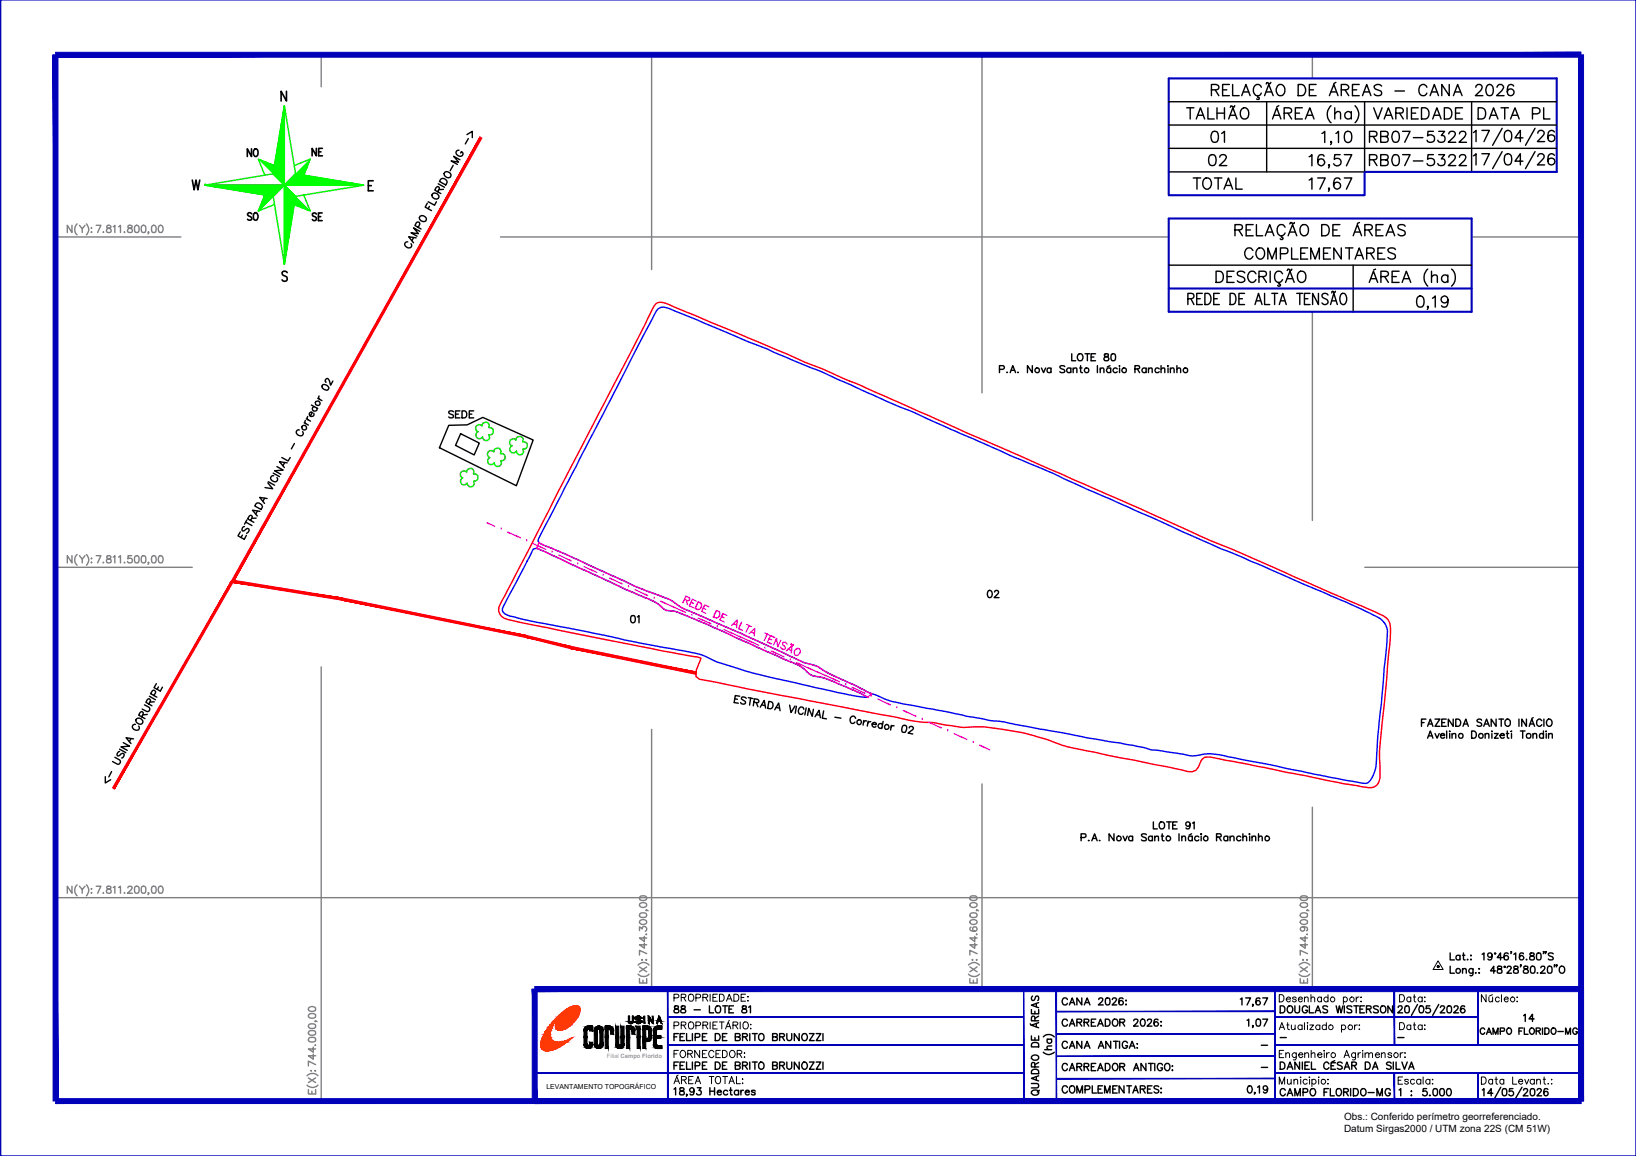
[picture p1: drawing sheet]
<svg xmlns="http://www.w3.org/2000/svg" width="297mm" height="210mm" viewBox="0 0 297 210" stroke-linecap="round" stroke-linejoin="round" font-family="sans-serif">
<defs><g id="words">
<text font-size="5.7" x="214.5" y="22.9">TALHÃO</text>
<g font-size="5.3">
<text x="248.4" y="22.9">VARIEDADE</text>
<text x="267.4" y="22.9">DATA PL</text>
<text x="219.1" y="27.2">01</text>
<text x="247.6" y="27.2">RB07-5322</text>
<text x="215.9" y="35.6">TOTAL</text>
<text x="218.7" y="31.4">02</text>
<text x="247.6" y="31.4">RB07-5322</text>
<text x="225.1" y="48.3">COMPLEMENTARES</text>
</g>
<g font-size="4.4">
<text x="44.1" y="29.6">NO</text>
<text x="55.7" y="29.6">NE</text>
<text x="44.1" y="41.3">SO</text>
<text x="55.7" y="41.3">SE</text>
<text x="80.4" y="77.3">SEDE</text>
<text x="178.5" y="109.7">02</text>
<text x="113.6" y="114.3">01</text>
</g>
<g font-size="4">
<text x="193.7" y="66.7">LOTE 80</text>
<text x="275.9" y="186.6">14</text>
</g>
<g font-size="2.6">
<text x="228.2" y="190.9">-</text>
<text x="231.4" y="189.8">-</text>
<text x="252.9" y="189.8">-</text>
<text x="228.2" y="195.1">-</text>
</g>
<g font-size="1.8">
<text x="244" y="203.3">Obs.: Conferido perímetro georreferenciado.</text>
<text x="244" y="205.5">Datum Sirgas2000 / UTM zona 22S (CM 51W)</text>
</g>
<text font-size="1.3" x="99.2" y="197.8">LEVANTAMENTO TOPOGRÁFICO</text>
<text font-size="1.1" fill="#989898" x="110.2" y="192">Filial Campo Florido</text>
</g></defs>
<!-- layer: 0114000088 -->
<path d="M119.1 55.1a1.72 1.72 0 0 1 1.8 0l35.6 15 19.2 8.6 31.4 13.7 12.7 5.8 5.5 2.2 24.5 10.8a4.2 4.2 0 0 1 2.5 1.9l.2 .8-.1 2.1-1 11.6a69.6 69.6 0 0 0-.8 13.6 1.91 1.91 0 0 1-2.8 1.7l-3.9-.6-22.4-4.5a6 6 0 0 0-2.8-.3 2.52 2.52 0 0 0-1.1 1.8 1.94 1.94 0 0 1-2.7 .6l-16.4-3.4a36.2 36.2 0 0 1-9.1-2.4 50.2 50.2 0 0 0-10.9-2.1 26 26 0 0 1-6.7-.3l-2.4-.5h-1.6l-2.8-.4-2.3-.6-35.7-6.9-.6-.5v-1.2l.9-2.1-.6-.2-6.6-1.1-25.7-5.2a8 8 0 0 1-3.3-1.1 1.69 1.69 0 0 1-.3-2.2l23.7-45.6 3.9-8z" fill="none" stroke="#f00" stroke-width=".25"/>
<g fill="none" stroke="#f0f" stroke-width=".25">
<path d="M88.4 94.9l1.4 .7M91 96.1h.1M92.1 96.6l2.4 1M95.6 98.2h.1M96.8 98.7l2.3 1.1M97.9 98.5l.7 .4 4.1 1.7 9.3 4.3a78.2 78.2 0 0 0 9.4 3.9l.8 .4a15.5 15.5 0 0 0 4.9 2.6l14.2 6.3a36.6 36.6 0 0 0 7.3 3 31.7 31.7 0 0 0 6.4 3.2l3.3 1.7-.7 .6a58.2 58.2 0 0 0-8.9-3.7 2.92 2.92 0 0 1-2.5-1.3 16.2 16.2 0 0 0-4.5-2.2l-13.1-6-3.1-1.2a9.5 9.5 0 0 0-4.1-1.3 2.15 2.15 0 0 1-1.5-.9 20.3 20.3 0 0 0-5.1-2.5l-17.4-7.9zM100.2 100.3h.1M101.4 100.8l2.3 1M104.9 102.4h.1M106 102.9l2.4 1M109.5 104.5h.1M110.6 105l2.4 1"/>
<path d="M114.1 106.5h.1M115.3 107.1l2.3 1M118.8 108.6h.1M119.9 109.1l4.5 2.1M125.6 111.7h.1M126.8 112.2l2.3 1.1M130.2 113.8h.1M131.4 114.3l6.3 2.9M138.9 117.7h.1M140 118.2l2.4 1.1M143.5 119.8h.1M144.6 120.3l7.8 3.5"/>
<path d="M153.6 124.3h.1M154.7 124.8l2.3 1.1M158.2 126.4h.1M159.4 126.9l2.3 1.1M162.8 128.5h.1M164 129l2.3 1.1M167.5 130.6h.1M168.6 131.1l2.3 1.1M172.1 132.7h.1M173.3 133.2l2.2 1.1M176.7 134.8h.1M177.9 135.3l1.8 .9"/>
</g>
<!-- layer: 0114000088001 -->
<path d="M96.8 99.7a1.31 1.31 0 0 1 1.4 .2l15.5 7.2 3.2 1.3a7.9 7.9 0 0 1 3.7 2.2l.4 .2a7.9 7.9 0 0 1 3.8 1.1l3.8 1.5 13.1 6a16.2 16.2 0 0 1 4.5 2.2 2.92 2.92 0 0 0 2.5 1.3 58.2 58.2 0 0 1 8.9 3.7 28.2 28.2 0 0 1-6.8-1.2l-3.9-.8a146.6 146.6 0 0 1-16.7-4.4l-.8-.3a16.7 16.7 0 0 0-6.4-1.9l-6.8-1.2-15.9-3.3a60.4 60.4 0 0 1-8.3-1.9 1.02 1.02 0 0 1-.7-1.4z" fill="none" stroke="#00f" stroke-width=".25"/>
<!-- layer: TEXTO -->
<g fill="none" stroke="#f0f" stroke-width=".25">
<path d="M124.3 108.8l.7 .3 .2-.2v-.3l-.7-.3-.5 1.1M124.7 109l.1 .8M125.5 109.4l.4 .2M126.4 109.1l-.7-.3-.5 1.2 .7 .3M126.8 109.3l.4 .2a.71 .71 0 0 1 .1 .8 .71 .71 0 0 1-.7 .4l-.4-.2zM127.7 110.4l.4 .2M128.7 110.2l-.7-.4-.6 1.2 .7 .4M130.1 110.8l.4 .2a.71 .71 0 0 1 .1 .8 .71 .71 0 0 1-.7 .4l-.4-.2zM131 111.9l.5 .3M132 111.7l-.7-.3-.6 1.2 .8 .3M132.9 113.6l.9-1v1.4M133.2 113.3l.6 .2"/>
<path d="M134.6 113l-.5 1.1 .7 .3M135.6 113.4l.8 .4M136 113.6l-.5 1.2M136 115l1.1-.9-.2 1.4M136.4 114.7l.6 .3M138.9 114.9l.8 .4M139.3 115.1l-.5 1.2M139.6 116l.5 .2M140.7 115.8l-.8-.4-.6 1.2 .8 .3M141.8 116.3l-.6 1.1-.2-1.5-.6 1.2M142.8 118.2l1-1-.1 1.4M142.9 117a.54 .54 0 0 0-.8-.4v.4l.5 .6-.1 .3a.54 .54 0 0 1-.7-.4"/>
<path d="M143.1 117.9l.6 .2M143.7 117h-.2M143.8 117v.1M143.8 117.1h.2M144.1 117.1l-.1 .1M144.3 118a.53 .53 0 0 1 .9-.1 .53 .53 0 0 1-.1 .8 .48 .48 0 0 1-.6 .3 .48 .48 0 0 1-.3-.7z"/>
</g>
<!-- layer: ESTRADA -->
<g fill="#f00" stroke="#f00" stroke-width=".18">
<path d="M103.4 117.7l23 4.7v-.4zM103.5 117.3l22.9 4.7-23-4.3zM95.7 115.8l7.7 1.9 .1-.4zM95.7 115.4l7.8 1.9-7.8-1.5zM62 109l33.7 6.8v-.4zM62.1 108.6l33.6 6.8-33.7-6.4zM41.9 105.7l20.1 3.3 .1-.4zM41.9 105.7l.6-.3 19.6 3.2zM87.2 24.9l-45.3 80.8 .6-.3zM87.2 24.9l.3 .2-45 80.3z"/>
<path d="M42 105.5l-21.2 37.8 21.6-37.7zM42 105.5l-21.2 37.8-.4-.2z"/>
</g>
<!-- layer: CONFRONTANTES -->
<g fill="none" stroke="#000" stroke-width=".25">
<path d="M76.3 39.3a.7 .7 0 0 1 .8 0 .7 .7 0 0 1 .2 .8 .7 .7 0 0 1-.9 0 .7 .7 0 0 1-.1-.8zM77.6 36.9l-.4 .7 1.1 .6M77.8 36.6l1.1 .7 .3-.7M78 37.5l-.2 .4M78.6 35.2a.7 .7 0 0 1 .8 0 .7 .7 0 0 1 .2 .8 .7 .7 0 0 1-.9 0 .7 .7 0 0 1-.1-.8zM79.4 34.8l.4-.7-.2-.2-.4 .2-.3 .4 1.1 .7M79.6 33.4l1.1 .6M80 32.6a.7 .7 0 0 1 .8-.1 .7 .7 0 0 1 .3 .7l-.2 .4-1.1-.7zM80.5 34.4h-.8M80.8 31.3a.68 .68 0 0 1 .8 0 .68 .68 0 0 1 .2 .8 .68 .68 0 0 1-.9 0 .68 .68 0 0 1-.1-.8zM82.3 30l-.6 1M83.3 27.3a.47 .47 0 0 0-.5 .3 .47 .47 0 0 0 .2 .6 .53 .53 0 0 0 .7 .2 .53 .53 0 0 0 .3-.7l-.2-.2-.2 .3"/>
<path d="M83.5 29l-1.1-.6 .9 1-1.4-.2 1.1 .7M84.8 24.4l1-.6v1.2M85 25.2l-.5 .9M74 43.9a.47 .47 0 0 0-.5 .3 .47 .47 0 0 0 .2 .6 .54 .54 0 0 0 .7 .2 .54 .54 0 0 0 .3-.7h-.1M75.1 43.2l-.3 .5M75.6 43.2l-1.4-.2 .9 1.1M75.9 41.3l.3-.7-.1-.2-.3-.1-.5 .7 1.1 .6M76.2 42l-1.1-.6 .9 1-1.4-.1 1.1 .6M54.3 78.1a.47 .47 0 0 0-.5 .3 .47 .47 0 0 0 .2 .6l.3 .1a.47 .47 0 0 0 .7-.1 .47 .47 0 0 0-.1-.6M55.2 76.8l.8 .4M55.4 76.3v.3l.1 .3M55.6 76l.8 .5"/>
<path d="M55.9 75.6a.39 .39 0 0 0 .1 .7M56.5 73.5l1.2 .7M57 75a.41 .41 0 0 1-.3 .6 .41 .41 0 0 1-.5-.3 .41 .41 0 0 1 .4-.5l.1 .1-.4 .6M57.1 73.8a.41 .41 0 0 0-.3 .6 .41 .41 0 0 0 .5 .2 .41 .41 0 0 0 .2-.5M57.7 72.3l.7 .4M57.9 71.9v.3l.1 .3M58.5 69.9a.76 .76 0 0 1 1.2 .7l-.1 .1a.71 .71 0 0 1-.8 0 .71 .71 0 0 1-.3-.8zM60.4 69.2l-.4 .7-.2-.8-.3-.4-.3 .1-.2 .3 .2 .3M181.5 67.1l.7-.1 .2-.2-.2-.4h-.7v1.3M182.8 67.6h.1M183.4 67.7l.5-1.3 .5 1.3M183.6 67.2h.6"/>
<path d="M184.8 67.6h.1M187.4 66.4v1.3l-.9-1.3v1.3M189.1 66.8l.4 .9 .4-.9M190.8 67a.41 .41 0 0 0-.6-.1 .41 .41 0 0 0 0 .6 .41 .41 0 0 0 .6 0M190.8 66.8v.9M206.1 67l.7-.1 .1-.1v-.3l-.8-.1v1.3M206.5 67l.4 .7M208.1 67a.42 .42 0 0 0-.6-.1 .42 .42 0 0 0 0 .7 .42 .42 0 0 0 .6-.1M208.1 66.8v.9M208.5 67.1l.4-.3 .3 .1v.8M208.5 66.8v.9M210.5 67a.42 .42 0 0 0-.7-.1 .42 .42 0 0 0 0 .7 .42 .42 0 0 0 .7-.1"/>
<path d="M210.8 67.1l.2-.2h.4l.1 .8M210.8 66.4v1.3M212 66.4h.1zM212.1 66.8v.9M212.5 67.1l.2-.2h.4l.1 .8M212.5 66.8v.9M213.7 67.1l.2-.2h.4l.1 .8M213.7 66.4v1.3M43.6 96.6l-.4 .7 1.2 .6 .3-.7M44 97.2l-.2 .4M44.4 95.6a.51 .51 0 0 0-.3 .8h.2l.6-.5 .3 .2v.3l-.4 .4M44.6 94.8l1.1 .6"/>
<path d="M44.8 94.4l-.4 .8M45.5 94.5l.3-.7-.2-.2h-.2l-.5 .6 1.2 .6M46.5 91.5a.71 .71 0 0 1 .8-.1 .71 .71 0 0 1 .3 .7l-.2 .4-1.1-.6zM46.5 94.1h-.8M46.7 92.8l-.3 .6M47.2 92.9l-1.4-.3 .9 1.1M48 90.5l-.3 .5M48.5 90.5l-1.4-.2 .9 1.1M48.6 87.7l.9 1-1.4-.2M48.7 87.5l1.2 .6M49.6 85.9l1.1 .6M49.7 86.4a.47 .47 0 0 0-.6 .3 .47 .47 0 0 0 .3 .6l.3 .1a.47 .47 0 0 0 .6-.1 .47 .47 0 0 0 0-.6"/>
<path d="M50.3 84.7l1.1 .7-1.5 .1 1.1 .6M51.2 83.1l1.1 .6 .4-.6M51.7 84l-.3 .6M52.1 84l-1.4-.2 .9 1.1M53.5 80.5l-.6 1M20.9 137.5l.8 .5a.44 .44 0 0 1 .1 .5 .44 .44 0 0 1-.5 .2l-.9-.4M21.7 136.5l-.4 .3 .1 .5 .8-.5 .3 .1v.4l-.4 .3M21.7 136l1.1 .7M22.4 134.8l1.1 .7-1.5 .1 1.1 .6M23.8 134.1l-.3 .6M24.2 134.2l-1.3-.2 .9 1M24.6 131.5a.47 .47 0 0 0-.6 .4 .47 .47 0 0 0 .3 .5l.5 .2 .4-.1 .1-.2-.1-.5"/>
<path d="M24.8 130.5a.68 .68 0 0 1 .8 0 .68 .68 0 0 1 .2 .9 .68 .68 0 0 1-.8-.1 .68 .68 0 0 1-.2-.8zM25.7 130.1l.3-.6-.2-.3-.4 .2-.2 .5 1.1 .6M26.2 128l.8 .4 .2 .5a.39 .39 0 0 1-.6 .3l-.8-.5M26.7 129.7l-.8 .1M27 127.9l.3-.7-.2-.3h-.2l-.4 .6 1.1 .7M27.1 126.4l1.1 .7M27.9 126.3l.4-.7-.5-.3-.5 .7 1.2 .6M28 127.4l-.8 .1M28.4 124.1l-.4 .8 1.1 .6 .4-.7M28.8 124.7l-.3 .5M133.4 126.9l.5 .1M134.3 126.4l-.8-.1-.2 1.3 .8 .1"/>
<path d="M135.5 126.8l-.5-.3h-.2l-.2 .3 .7 .6v.3l-.1 .1a.54 .54 0 0 1-.7-.2M135.9 126.7l.8 .1M136.3 126.8l-.2 1.2M136.9 127.5l.7 .1 .2-.3-.3-.3-.5-.1-.2 1.3M137.3 127.6l.3 .7M138 128.4l.8-1.2 .2 1.4M138.3 128l.6 .1M139.6 127.4h.4a.69 .69 0 0 1 .4 .7 .69 .69 0 0 1-.6 .6l-.4-.1zM140.7 128.9l.7-1.3 .2 1.4M140.9 128.5l.6 .1M143.4 128l.2 1.4 .7-1.2M144.6 128.2l-.2 1.3"/>
<path d="M146 128.8a.44 .44 0 0 0-.7-.4 .66 .66 0 0 0-.4 .8 .66 .66 0 0 0 .7 .5l.2-.2M146.4 128.5l-.3 1.3M147.7 128.8l-.2 1.3-.7-1.5-.2 1.3M148 130.1l.7-1.1 .3 1.3M148.2 129.8l.6 .1M149.5 129.1l-.2 1.3 .8 .1M151.6 130.2l1.1 .2M155.3 130.4a.49 .49 0 0 0-.4-.4 .49 .49 0 0 0-.5 .4l-.1 .4a.48 .48 0 0 0 .3 .5 .48 .48 0 0 0 .6-.2M156.8 130.8l-.1 .9M157.3 130.9a.38 .38 0 0 0-.5 .3M157.6 131l-.1 .8M158.1 131l-.3 .1-.2 .2"/>
<path d="M158.4 131.5l.7 .1a.4 .4 0 0 0-.5-.4 .4 .4 0 0 0-.2 .6l.4 .3 .2-.2M160.2 131.6a.41 .41 0 0 0-.6-.1 .41 .41 0 0 0-.1 .6 .41 .41 0 0 0 .6 0M160.3 131l-.2 1.3M161.8 131.7l-.1 .9M162.3 131.8a.38 .38 0 0 0-.5 .3M163.9 131.9l.1-.2a.44 .44 0 0 1 .6 .3v.3a.59 .59 0 0 1-.6 .7 .73 .73 0 0 1-.1-1.1zM165.1 132.2l.3-.3 .4 .2-.1 .4-.8 .6 .8 .2M258.1 131.2h.5M258.9 130.6h-.8v1.3M259.2 131.9l.5-1.3 .5 1.3M259.2 134l.5-1.3 .5 1.3M259.4 131.5h.6"/>
<path d="M259.4 133.6h.6M260.5 130.6h.9l-.9 1.3h.9M260.5 133.2l.4 .8 .4-.8M261.6 133.5h.7a.4 .4 0 0 0-.6-.3 .4 .4 0 0 0-.1 .7l.3 .1 .4-.1M261.8 131.2h.5M262.6 130.6h-.8v1.3h.8M262.7 132.7v1.3M263.2 132.7v.2zM263.2 133.2v.8M263.6 133.4l.4-.2h.3v.8M263.6 133.2v.8M263.8 130.6v1.3l-.8-1.3v1.3"/>
<path d="M264.3 130.6h.5a.71 .71 0 0 1 .4 .6 .71 .71 0 0 1-.4 .7h-.5zM265.6 131.9l.5-1.3 .5 1.3M265.8 131.5h.6M267.2 132.7h.4a.71 .71 0 0 1 .5 .7 .71 .71 0 0 1-.5 .6h-.4zM269 130.8a.47 .47 0 0 0-.4-.3 .47 .47 0 0 0-.4 .4l.1 .2 .7 .3-.1 .4a.6 .6 0 0 1-.7-.1M269.4 131.9l.5-1.3 .5 1.3M269.6 131.5h.6M269.6 133.4l.3-.2h.4v.8M269.6 133.2v.8M270.9 132.7v.2zM270.9 133.2v.8M271.3 133.2h.7l-.7 .8h.7"/>
<path d="M271.6 130.6v1.3l-.9-1.3v1.3M272.1 130.6h.9M272.4 133.5h.7a.4 .4 0 0 0-.6-.3 .4 .4 0 0 0-.1 .7l.3 .1 .4-.1M272.6 130.6v1.3M273.3 130.9a.53 .53 0 0 1 .7-.3 .53 .53 0 0 1 .2 .8 .53 .53 0 0 1-.7 .5 .53 .53 0 0 1-.3-.8zM273.5 133.2h.4M273.7 132.7v1.1l.1 .2h.2M274.4 132.7v.2zM274.4 133.2v.8M275.8 130.6v1.3M276 132.7h.9M276.5 132.7v1.3"/>
<path d="M277.1 130.6v1.3l-.8-1.3v1.3M277.7 131.9l.4-1.3 .5 1.3M277.8 131.5h.7M278.3 133.4l.3-.2h.3l.1 .8M278.3 133.2v.8M278.4 130.3l-.3 .1M279.9 130.9a.53 .53 0 0 0-.7-.3 .53 .53 0 0 0-.2 .8 .48 .48 0 0 0 .4 .5 .48 .48 0 0 0 .5-.3M280.2 133.4a.41 .41 0 0 0-.6-.1 .41 .41 0 0 0 0 .6 .41 .41 0 0 0 .6 0M280.2 132.7v1.3M280.3 130.6v1.3M280.7 132.8h.1zM280.7 133.2v.8"/>
<path d="M280.9 130.8a.6 .6 0 0 1 .9 .1 .6 .6 0 0 1-.3 .9 .6 .6 0 0 1-.7-.2 .6 .6 0 0 1 .1-.8zM281.2 133.4l.3-.2h.3v.8M281.2 133.2v.8M19.1 141v1.2l1-.6M20.3 140.1l-.5 1M196.3 152.1l.8-.2v-.4l-.8-.1v1.3M197.7 152.6h-.1h.1M198.2 152.7l.5-1.3 .5 1.3M198.4 152.2h.6M199.6 152.6h.1M202.3 151.4v1.3l-.9-1.3v1.3M203.9 151.8l.4 .9 .4-.9"/>
<path d="M205.6 152a.41 .41 0 0 0-.6-.1 .41 .41 0 0 0 0 .6 .41 .41 0 0 0 .6 0M205.6 151.8v.9M208.1 151.6l-.3-.2-.6 .2 .2 .3 .6 .2 .1 .2-.1 .3-.2 .1-.6-.2M209.2 152a.41 .41 0 0 0-.6-.1 .41 .41 0 0 0 0 .6 .41 .41 0 0 0 .6 0M209.2 151.8v.9M209.4 149.2v1.3h.7M209.7 152.1l.2-.2h.4v.8M209.7 151.8v.9M210.7 149.3a.62 .62 0 0 1 .8 .6 .62 .62 0 0 1-.8 .6l-.2-.5v-.5zM210.8 151.8h.5M211 151.4v1.1l.1 .1 .3 .1M211.8 149.2h.9"/>
<path d="M212.2 149.2v1.3M212.9 149.8h.5M213.7 149.2h-.8v1.3h.8M214.1 151.4v1.3M214.6 152.1l.1-.2h.5l.1 .8M214.6 151.8v.9M216.1 149.7a.4 .4 0 0 1-.5 .3 .4 .4 0 0 1-.2-.6 .4 .4 0 0 1 .6 0 .64 .64 0 0 1 .1 .7 .64 .64 0 0 1-.7 .4l-.1-.2M216.4 151.4l-.5 .3M216.5 152a.41 .41 0 0 0-.6-.1 .41 .41 0 0 0 0 .6 .41 .41 0 0 0 .6 0M216.5 151.8v.9M216.5 149.5l.3-.3v1.3M217.7 152a.42 .42 0 0 0-.7-.1 .42 .42 0 0 0 0 .7 .42 .42 0 0 0 .7-.1"/>
<path d="M218 151.4h.2zM218.1 151.8v.9M220.9 152l.7-.1v-.5h-.7v1.3M221.3 152l.4 .7M222.9 152a.41 .41 0 0 0-.6-.1 .41 .41 0 0 0 0 .6 .41 .41 0 0 0 .6 0M222.9 151.8v.9M223.3 152.1l.2-.2h.5l.1 .8M223.3 151.8v.9M225.3 152a.42 .42 0 0 0-.6-.1 .42 .42 0 0 0 0 .7 .42 .42 0 0 0 .6-.1M225.7 152.1l.1-.2h.5v.8M225.7 151.4v1.3M226.8 151.4h.1z"/>
<path d="M226.9 151.8v.9M227.3 152.1l.2-.2h.5v.8M227.3 151.8v.9M228.5 152.1l.2-.2h.4l.1 .8M228.5 151.4v1.3"/>
<circle cx="55.2" cy="77.7" r=".43"/>
<circle cx="57.7" cy="73.2" r=".43"/>
<circle cx="188.3" cy="67.2" r=".43"/>
<circle cx="215.3" cy="67.2" r=".43"/>
<circle cx="156" cy="131.1" r=".42"/>
<circle cx="161" cy="132" r=".43"/>
<circle cx="265.2" cy="133.6" r=".43"/>
<circle cx="268.9" cy="133.6" r=".43"/>
<circle cx="277.5" cy="133.6" r=".44"/>
<circle cx="203.1" cy="152.2" r=".43"/>
<circle cx="212.1" cy="152.2" r=".43"/>
<circle cx="218.9" cy="152.2" r=".43"/>
<circle cx="230.1" cy="152.2" r=".43"/>
</g>
<path d="M81.5 77.2l3.3-.1 2.9-1.3 9.1 4.1-3 8.3-14-6.9zM83.6 78.8l3.4 1.6-.9 2.2-3.4-1.7z" fill="none" stroke="#000" stroke-width=".25"/>
<!-- layer: MATO -->
<path d="M86.5 77.3a.67 .67 0 0 1 1 .1 .66 .66 0 0 1 .8-.7 .66 .66 0 0 1 .5 1 .66 .66 0 0 1 .8 .6 .66 .66 0 0 1-.8 .6l.1 .5a.64 .64 0 0 1-.7 .6 .64 .64 0 0 1-.6-.7 .66 .66 0 0 1-1.1 .1 .66 .66 0 0 1 .3-1l-.3-.2a.61 .61 0 0 1 0-.9zM92.7 79.9a.67 .67 0 0 1 1 0 .66 .66 0 0 1 .8-.6 .66 .66 0 0 1 .4 .9 .65 .65 0 0 1 .8 .6 .65 .65 0 0 1-.8 .7l.2 .5a.64 .64 0 0 1-.7 .6 .64 .64 0 0 1-.6-.6v-.1a.66 .66 0 0 1-1.1 .1 .66 .66 0 0 1 .3-1l-.3-.3-.2-.3zM84.8 87.7a.64 .64 0 0 0 .6 .7 .64 .64 0 0 0 .7-.6l-.1-.5a.67 .67 0 0 0 .8-.6 .67 .67 0 0 0-.8-.7 .67 .67 0 0 0-.3-.9 .67 .67 0 0 0-.9 .3l-.1 .3a.65 .65 0 0 0-1 .1 .65 .65 0 0 0 .3 1 .67 .67 0 0 0-.2 1 .67 .67 0 0 0 1 0M89.7 84a.66 .66 0 0 0 .6 .7 .66 .66 0 0 0 .7-.6l-.1-.4a.67 .67 0 0 0 .8-.7 .67 .67 0 0 0-.8-.6 .63 .63 0 0 0 0-.7 .63 .63 0 0 0-.7-.3l-.4 .2-.2 .5a.64 .64 0 0 0-1 0 .64 .64 0 0 0 .4 1 .67 .67 0 0 0-.3 1 .67 .67 0 0 0 1 0" fill="none" stroke="#00b800" stroke-width=".25"/>
<!-- layer: MARGEM -->
<path d="M.1 0h296.9v209.9h-296.9z" fill="none" stroke="#0000b8" stroke-width=".25"/>
<!-- layer: SETA_NORTE -->
<g fill="none" stroke="#0f0" stroke-width=".25">
<path d="M51.6 19.2h.1M51.6 19.2v28.8M51.6 19.4h.1M51.6 19.5l-.1 .1M51.6 19.6l-.1 .1M51.6 19.7l-.1 .2M51.6 19.9l-.1 .1M51.6 20l-.1 .2M37.2 33.6l12.4-2 2-12.4 2.1 12.4 12.3 2-12.3 2.1-2.1 12.3-2-12.3zM37.2 33.6h28.8M37.2 33.6h.1M37.4 33.6h.1"/>
<path d="M37.5 33.6v.1M37.6 33.6v.1M37.7 33.6v.1M37.9 33.6l-.1 .1M38 33.6l-.1 .1M38.1 33.6l-.1 .2M38.3 33.6l-.2 .2M38.4 33.6l-.2 .2M38.5 33.6l-.2 .2M38.6 33.6l-.1 .2M38.8 33.6l-.2 .2M38.9 33.6l-.2 .2"/>
<path d="M39 33.6l-.2 .3M39.1 33.6l-.2 .3M39.3 33.6l-.3 .3M39.4 33.6l-.3 .3M39.5 33.6l-.3 .3M39.7 33.6l-.4 .4M39.8 33.6l-.4 .4M39.9 33.6l-.4 .4M40.1 33.6l-.4 .4M40.2 33.6l-.4 .4M40.3 33.6l-.4 .5M40.5 33.6l-.5 .5"/>
<path d="M40.6 33.6l-.5 .5M40.7 33.6l-.5 .5M40.8 33.6l-.5 .5M41 33.6l-.6 .5M41.1 33.6l-.6 .5M41.2 33.6l-.6 .6M41.3 33.6l-.5 .6M41.5 33.6l-.7 .6M41.6 33.6l-.6 .6M41.7 33.6l-.6 .7M41.9 33.6l-.7 .7M42 33.6l-.7 .7"/>
<path d="M42.1 33.6l-.7 .7M42.2 33.6l-.7 .7M42.4 33.6l-.8 .7M42.5 33.6l-.8 .7M42.6 33.6l-.7 .8M42.7 33.6l-.8 .8M42.9 33.6l-.8 .8M43 33.6l-.9 .8M43.1 33.6l-.8 .8M43.3 33.6l-.9 .9M43.4 33.6l-.9 .9M43.5 33.6l-.9 .9"/>
<path d="M43.6 33.6l-.9 .9M43.8 33.6l-1 .9M43.9 33.6l-1 1M44 33.6l-1 1M44.1 33.6l-.9 1M44.3 33.6l-1 1M44.4 33.6l-1 1M44.5 33.6l-1 1M44.6 33.6l-1 1M44.8 33.6l-1.1 1.1M44.9 33.6l-1.1 1.1M45 33.6l-1.1 1.1"/>
<path d="M45.2 33.6l-1.2 1.1M45.3 33.6l-1.2 1.2M45.4 33.6l-1.1 1.2M45.5 33.6l-1.1 1.2M45.7 33.6l-1.2 1.2M45.8 33.6l-1.2 1.2M45.9 33.6l-1.2 1.3M46 33.6l-1.2 1.3M46.2 33.6l-1.3 1.3M46.3 33.6l-1.3 1.3M46.4 33.6l-1.3 1.3M46.6 33.6l-1.4 1.3"/>
<path d="M46.7 33.6l-1.4 1.3M46.8 33.6l-1.3 1.4M46.9 33.6l-1.3 1.4M47.1 33.6l-1.4 1.4M47.1 29l2.5 2.5 2-2.1M47.2 33.6l-1.4 1.4M47.3 33.6l-1.4 1.4M47.3 29.1l2.3 2.3M47.4 33.6l-1.4 1.5M47.5 29.1l2.1 2.2M47.6 33.6l-1.5 1.5M47.7 33.6l-1.5 1.5"/>
<path d="M47.7 29.2l1.9 2M47.8 33.6l-1.5 1.5M47.9 29.3l1.8 1.7M47.9 33.6l-1.5 1.5M48.1 33.6l-1.5 1.6M48.1 35.4h-.1M48.1 29.4l1.6 1.6M48.2 33.6l-1.6 1.6M48.3 33.6l-1.5 1.6M48.3 35.4l-.4 .5M48.5 33.6l-1.6 1.6M48.5 35.5l-.8 .8"/>
<path d="M48.5 29.6l1.2 1.1M48.6 33.6l-1.6 1.6M48.7 33.6l-1.6 1.6M48.8 35.5l-1.2 1.2M48.8 29.6l.9 1M48.8 33.6l-1.6 1.6M49 33.6l-1.7 1.7M49.1 33.6l-1.7 1.7M49.1 29.8l.7 .6M49.2 33.6l-1.7 1.7M49.3 35.6l-2.2 2.1M49.3 33.6l-1.6 1.7"/>
<path d="M49.3 29.9l.5 .4M49.5 33.6l-1.8 1.8M49.6 29.9l.2 .3M49.6 31.6l2 2-2 2.1M49.6 33.6l-1.7 1.8M49.7 33.6l-1.8 1.8M49.8 30v.1M49.8 30.1l-2.9-1.2 1.2 2.9M49.8 37.1l-2.9 1.2M49.9 33.6l-1.8 1.8-1.2 2.9 4.7-4.7M50 33.6l-2.1 2.1M50.1 33.6l-1.8 1.8"/>
<path d="M50.2 33.6l-2.4 2.5M50.4 33.6l-1.9 1.9M50.5 33.6l-2.8 2.9M50.6 33.6l-1.9 1.9M50.7 33.6l-3.2 3.3M50.9 33.6l-3.5 3.5M51 33.6l-3.7 3.7M51.1 33.6l-3.9 3.9M51.3 33.6l-2 2M51.4 33.6l-4.3 4.3M51.5 33.6l-4.5 4.5M51.6 33.6h.1"/>
<path d="M51.6 33.6l2.1-2-2.1 2 2.1 2.1M51.6 24.2l-1 1M51.6 20.1l-.2 .2M51.6 20.2l-.2 .3M51.6 20.4l-.2 .2M51.6 20.5l-.2 .3M51.6 20.6l-.3 .3M51.6 20.8l-.3 .3M51.6 20.9l-.3 .3M51.6 21l-.3 .4M51.6 21.1l-.3 .4M51.6 21.3l-.4 .4"/>
<path d="M51.6 21.4l-.4 .5M51.6 21.5l-.4 .5M51.6 21.6l-.5 .6M51.6 21.8l-.5 .5M51.6 21.9l-.5 .6M51.6 22l-.6 .6M51.6 22.2l-.6 .5M51.6 22.3l-.6 .6M51.6 22.4l-.6 .6M51.6 22.5l-.6 .7M51.6 22.7l-.7 .7M51.6 22.8l-.7 .7"/>
<path d="M51.6 22.9l-.7 .8M51.6 23l-.7 .8M51.6 23.2l-.8 .8M51.6 23.3l-.8 .8M51.6 23.4l-.8 .9M51.6 23.6l-.9 .8M51.6 23.7l-.9 .9M51.6 23.8l-.9 .9M51.6 24l-.9 .9M51.6 24.1l-.9 .9M51.6 24.4l-1 1M51.6 24.5l-1 1"/>
<path d="M51.6 24.6l-1 1.1M51.6 24.7l-1.1 1.1M51.6 24.9l-1.1 1.1M51.6 25l-1.1 1.1M51.6 25.1l-1.2 1.2M51.6 25.2l-1.2 1.2M51.6 25.4l-1.2 1.2M51.6 25.5l-1.2 1.2M51.6 25.6l-1.2 1.3M51.6 25.8l-1.3 1.2M51.6 25.9l-1.3 1.3M51.6 26l-1.3 1.3"/>
<path d="M51.6 26.1l-1.4 1.4M51.6 26.3l-1.4 1.4M51.6 26.4l-1.4 1.4M51.6 26.5l-1.4 1.5M51.6 26.6l-1.4 1.5M51.6 26.8l-1.5 1.5M51.6 26.9l-1.5 1.5M51.6 27l-1.5 1.5M51.6 27.1l-1.5 1.6M51.6 27.3l-1.6 1.5M51.6 27.4l-1.6 1.6M51.6 27.5l-1.6 1.7"/>
<path d="M51.6 27.7l-1.7 1.6M51.6 27.8l-1.7 1.7M51.6 27.9l-1.7 1.7M51.6 28l-1.7 1.8M51.6 28.2l-1.7 1.7M51.6 28.3l-1.8 1.8M51.6 28.4l-1.8 1.8M51.6 28.5l-1.8 1.9M51.6 28.7l-1.8 1.8-.8-.8M51.6 28.8l-1.9 1.9M51.6 28.9l-1.9 1.9-1.4-1.3M51.6 29.1l-1.9 1.9"/>
<path d="M51.6 29.2l-2 1.9M51.6 29.3l-2 2M51.6 29.6l-2 2M51.6 29.7l-2 1.9M51.6 29.8l-1.9 1.9M51.6 29.9l-1.8 1.9M51.6 30.1l-1.7 1.7M51.6 30.2l-1.7 1.7M51.6 30.3l-1.6 1.7M51.6 30.5l-1.6 1.5M51.6 30.6l-1.5 1.5M51.6 30.7l-1.4 1.4"/>
<path d="M51.6 30.8l-1.4 1.4M51.6 31l-1.3 1.3M51.6 31.1l-1.2 1.3M51.6 31.2l-1.2 1.2M51.6 31.3l-1.1 1.2M51.6 31.5l-1.1 1M51.6 31.6l-1 1M51.6 31.7l-.9 1M51.6 31.8l-.9 .9M51.6 32l-.8 .8M51.6 32.1l-.7 .8M51.6 32.2l-.7 .7"/>
<path d="M51.6 32.4l-.6 .6M51.6 32.5l-.6 .5M51.6 32.6l-.5 .5M51.6 32.7l-.4 .5M51.6 32.9l-.3 .3M51.6 33l-.3 .3M51.6 33.1l-.2 .3M51.6 33.2l-.2 .2M51.6 33.4l-.1 .1M51.6 33.5h.1M51.7 33.7l-.1 .1M51.8 33.8l-.2 .1"/>
<path d="M51.8 33.8l-.2 .2M51.9 33.9l-.3 .2M52 33.9l-.4 .4M52 34l-.4 .4M52.1 34.1l-.5 .4M52.1 34.1l-.5 .5M52.2 34.2l-.6 .6M52.3 34.3l-.7 .6M52.4 34.3l-.8 .7M52.4 34.4l-.8 .8M52.5 34.4l-.9 .9M52.5 34.5l-.9 .9"/>
<path d="M52.6 34.6l-1 .9M52.6 34.6l-1 1.1M52.7 34.7l-1.1 1.1M52.8 34.8l-1.2 1.1M52.9 34.8l-1.3 1.2M52.9 34.9l-1.3 1.3M52.9 39.9l-1.3 1.4M53 39.8l-1.4 1.4M53 39.6l-1.4 1.4M53 34.9l-1.4 1.4M53 39.5l-1.4 1.4M53 39.3l-1.4 1.5"/>
<path d="M53 35l-1.4 1.4M53.1 39.2l-1.5 1.5M53.1 39l-1.5 1.5M53.1 38.9l-1.5 1.5M53.1 35.1l-1.5 1.4M53.2 38.7l-1.6 1.6M53.2 38.6l-1.6 1.5M53.2 35.2l-1.6 1.5M53.2 38.4l-1.6 1.6M53.2 38.3l-1.6 1.6M53.2 38.1l-1.6 1.7M53.2 35.2l-1.6 1.6"/>
<path d="M53.3 38l-1.7 1.6M53.3 37.8l-1.7 1.7M53.3 35.3l-1.7 1.6M53.3 37.6l-1.7 1.8M53.4 37.5l-1.8 1.8M53.4 37.4l-1.8 1.7M53.4 35.4l-1.8 1.7M53.4 30.1l2.9-1.2-1.1 2.9M53.4 37.2l-1.8 1.8M53.4 37.1l-1.8 1.8M53.4 35.4l-1.8 1.8M53.4 37l.3 .3"/>
<path d="M53.5 36.9l-1.9 1.8M53.5 36.9l.4 .5M53.5 36.8l.6 .6M53.5 36.8l-1.9 1.8M53.5 35.5l-1.9 1.8M53.5 36.7l.8 .8M53.5 36.5l-1.9 1.9M53.5 35.5l-1.9 2M53.5 36.5l1.2 1.2M53.5 36.4l1.4 1.3M53.6 36.1l-2 2M53.6 36l-2 2"/>
<path d="M53.6 36.2l1.7 1.7M53.6 36.1l1.9 1.9M53.6 35.8l-2 2.1M53.6 35.6l-2 2M53.6 36l2.1 2.1M53.6 35.9l2.4 2.3M53.6 35.7l2.6 2.5M53.7 35.7l-2.1 2M53.9 31.6l-2 2M54 31.6l-2 2M54.2 31.7l-1.9 1.9M54.3 31.7l-1.9 1.9"/>
<path d="M54.4 31.7l-1.9 1.9M54.5 37.6l-1-1-1.9 1.9M54.6 31.7l-2 1.9M54.7 31.7l-1.9 1.9M54.9 31.8l-1.9 1.8M55 31.8l-1.8 1.8M55.1 37.8l-1.6-1.5-1.9 1.9M55.1 31.8l-1.8 1.8M55.1 35.4l1.2 2.9-2.8-1.1M55.2 31.8l-1.8 1.8M55.3 31.6l-.3 .2M55.3 31.8l-1.8 1.8"/>
<path d="M55.4 31.3l-.5 .5M55.4 31.8l-1.7 1.8M55.4 31.1l-2.5 2.5M55.5 31.9l-1.7 1.7M55.5 30.9l-.8 .8M55.6 30.7l-1 1M55.7 31.9l-1.7 1.7M55.7 30.5l-1.2 1.2M55.7 31.9l-1.6 1.7M55.8 30.3l-1.4 1.4M55.9 31.9l-1.7 1.7M55.9 30.1l-1.6 1.6"/>
<path d="M56 29.9l-3.9 3.7M56 31.9l-1.7 1.7M56 29.7l-1.9 1.9M56.1 32l-1.6 1.6M56.1 29.5l-2.1 2.1M56.2 29.3l-2.3 2.3M56.2 32l-1.6 1.6M56.2 29.1l-4.4 4.5M56.3 32l-1.6 1.6M56.4 32l-1.6 1.6M56.5 32.1l-1.5 1.5M56.6 32.1l-1.5 1.5"/>
<path d="M56.8 32.1l-1.6 1.5M56.8 32.1l-1.4 1.5M57 32.1l-1.5 1.5M57.1 32.1l-1.5 1.5M57.2 32.1l-1.5 1.5M57.3 32.2l-1.4 1.4M57.4 32.2l-1.4 1.4M57.5 32.2l-1.4 1.4M57.6 32.2l-1.4 1.4M57.7 32.2l-1.3 1.4M57.9 32.3l-1.4 1.3M57.9 32.3l-1.3 1.3"/>
<path d="M58.1 32.3l-1.3 1.3M58.2 32.3l-1.3 1.3M58.3 32.3l-1.3 1.3M58.4 32.4l-1.3 1.2M58.5 32.4l-1.2 1.2M58.6 32.4l-1.2 1.2M58.7 32.4l-1.2 1.2M58.8 32.4l-1.2 1.2M58.9 32.4l-1.1 1.2M59 32.4l-1.1 1.2M59.2 32.5l-1.2 1.1M59.3 32.5l-1.1 1.1"/>
<path d="M59.4 32.5l-1.1 1.1M59.5 32.5l-1.1 1.1M59.6 32.5l-1.1 1.1M59.7 32.6l-1 1M59.8 32.6l-1 1M59.9 32.6l-1 1M60 32.6l-1 1M60.1 32.7l-.9 .9M60.2 32.7l-.9 .9M60.4 32.7l-1 .9M60.5 32.7l-1 .9M60.6 32.7l-.9 .9"/>
<path d="M60.7 32.7l-.9 .9M60.8 32.7l-.9 .9M60.9 32.8l-.8 .8M61 32.8l-.8 .8M61.1 32.8l-.8 .8M61.2 32.8l-.8 .8M61.3 32.8l-.7 .8M61.5 32.9l-.8 .7M61.5 32.9l-.7 .7M61.7 32.9l-.8 .7M61.8 32.9l-.7 .7M61.9 32.9l-.7 .7"/>
<path d="M62 32.9l-.7 .7M62.1 32.9l-.6 .7M62.2 33l-.6 .6M62.3 33l-.6 .6M62.4 33l-.6 .6M62.6 33l-.6 .6M62.6 33l-.5 .6M62.8 33.1l-.6 .5M62.9 33.1l-.6 .5M63 33.1l-.5 .5M63.1 33.1l-.5 .5M63.2 33.2l-.5 .4"/>
<path d="M63.3 33.2l-.4 .4M63.4 33.2l-.4 .4M63.5 33.2l-.4 .4M63.7 33.2l-.5 .4M63.7 33.2l-.3 .4M63.9 33.2l-.4 .4M64 33.2l-.4 .4M64.1 33.3l-.4 .3M64.2 33.3l-.3 .3M64.3 33.3l-.3 .3M64.4 33.3l-.3 .3M64.5 33.4l-.3 .2"/>
<path d="M64.6 33.4l-.2 .2M64.7 33.4l-.2 .2M64.8 33.4l-.2 .2M65 33.4l-.2 .2M65.1 33.5l-.2 .1M65.2 33.5l-.2 .1M65.3 33.5l-.2 .1M65.4 33.5l-.1 .1M65.5 33.5l-.1 .1M65.6 33.5l-.1 .1M65.7 33.5l-.1 .1M65.8 33.6h.1"/>
<path d="M65.9 33.6h.1M51.6 47.9h.1M51.7 47.7l-.1 .1M51.7 47.6h-.1M51.7 47.4l-.1 .1M51.8 47.3l-.2 .1M51.8 47.1l-.2 .2M51.8 47l-.2 .1M51.8 46.8l-.2 .2M51.8 46.7l-.2 .2M51.9 46.5l-.3 .3M51.9 46.4l-.3 .2"/>
<path d="M51.9 46.2l-.3 .3M51.9 46l-.3 .4M52 45.9l-.4 .3M52 45.7l-.4 .4M52 45.6l-.4 .4M52.1 45.4l-.5 .5M52.1 45.3l-.5 .4M52.1 45.1l-.5 .5M52.1 45l-.5 .5M52.1 44.8l-.5 .6M52.2 44.7l-.6 .5M52.2 44.5l-.6 .6"/>
<path d="M52.2 44.4l-.6 .6M52.2 44.2l-.6 .6M52.3 44.1l-.7 .6M52.3 43.9l-.7 .7M52.3 43.7l-.7 .8M52.4 43.6l-.8 .7M52.4 43.4l-.8 .8M52.4 43.3l-.8 .8M52.4 43.2l-.8 .8M52.4 43l-.8 .8M52.5 42.9l-.9 .8M52.5 42.7l-.9 .9"/>
<path d="M52.5 42.6l-.9 .8M52.6 42.4l-1 .9M52.6 42.2l-1 1M52.6 42.1l-1 1M52.6 41.9l-1 1M52.6 41.8l-1 1M52.7 41.6l-1.1 1.1M52.7 41.5l-1.1 1.1M52.7 41.3l-1.1 1.1M52.7 41.2l-1.1 1.1M52.8 41l-1.2 1.2M52.8 40.9l-1.2 1.2"/>
<path d="M52.8 40.7l-1.2 1.2M52.9 40.6l-1.3 1.2M52.9 40.4l-1.3 1.3M52.9 40.3l-1.3 1.2M52.9 40.1l-1.3 1.3"/>
</g>
<path d="M52 16.6v1.7l-1-1.7v1.7M34.9 32.7l.3 1.8 .4-1.8 .3 1.8 .4-1.8M66.9 33.7h.5M67.8 32.8h-.9v1.8h.9M52.1 49.5a.46 .46 0 0 0-.6-.3 .46 .46 0 0 0-.2 .6l.7 .5a.49 .49 0 0 1-.2 .8l-.5-.1-.1-.2" fill="none" stroke="#000" stroke-width=".3"/>
<!-- layer: QUADRO_DE_AREAS_CANA_2026 -->
<g fill="none" stroke="#000" stroke-width=".25">
<path d="M212.2 18.5h70.4M219.9 16.3l1.2-.1a.44 .44 0 0 0 0-.7l-.3-.2h-.9v2.1M220.6 16.3l.7 1.1M222 16.3h.7M223.2 15.3h-1.2v2.1M223.8 15.3v2.1h1.2M225.5 17.4l.7-2.1 .8 2.1M229 15.8a.74 .74 0 0 0-.8-.5 .74 .74 0 0 0-.6 .8 .91 .91 0 0 0 .2 1 .91 .91 0 0 0 1 .2l.2-.4M229.6 17.4l.8-2.1 .8 2.1M229.9 16.7h1M230 15.1h.2M230 15.1l-.1 .2"/>
<path d="M230 18.5v12.7M230.3 15.1l.1 .1M230.3 15.2h.3M230.7 15l-.1 .2M232.1 15.5a.94 .94 0 0 1 1.1 .3 .94 .94 0 0 1 0 1.1 .77 .77 0 0 1-.9 .5 .77 .77 0 0 1-.6-.8v-.5zM232.2 19.2l-.4 .2M235.7 15.3h.7a1.09 1.09 0 0 1 .7 1.1 1.09 1.09 0 0 1-.7 1h-.7zM236.5 19.6h-1.3v2h1.3M237.7 16.3h.8M239 15.3h-1.3v2.1h1.3M241.4 17.4l.8-2.1 .7 2.1M241.7 19.2a2.08 2.08 0 0 0 0 3.1"/>
<path d="M241.7 16.7h.9M242.3 19.6v2M242.6 15l-.4 .2M243.5 16.3h.9l.3-.1 .2-.3a.58 .58 0 0 0-.5-.6h-.9v2.1M244.2 16.3l.7 1.1M245.6 16.3h.7M246 19.2a2.08 2.08 0 0 1 0 3.1M246.8 15.3h-1.2v2.1h1.2M247.4 17.4l.7-2.1 .8 2.1M247.7 16.7h1M247.8 18.5v12.7h-35.6M250.9 15.6a.76 .76 0 0 0-.8-.3 .76 .76 0 0 0-.6 .5l.2 .3 .8 .3a.47 .47 0 0 1 .4 .4 .47 .47 0 0 1-.2 .5 .99 .99 0 0 1-1.2-.2"/>
<path d="M253.3 16.5h1.7M259.1 15.8a.74 .74 0 0 0-.9-.5 .74 .74 0 0 0-.6 .8 .88 .88 0 0 0 .2 1 .88 .88 0 0 0 1 .2l.3-.4M259.7 17.4l.7-2.1 .8 2.1M260 16.7h.9M263.1 15.3v2.1l-1.3-2.1v2.1M263.9 17.4l.8-2.1 .8 2.1M264.2 16.7h1M267.2 18.5v12.7M268 15.8a.63 .63 0 0 1 .9-.3l.1 .1a.72 .72 0 0 1-.2 .8l-.9 1h1.3M270.1 15.5l.5-.2a1.33 1.33 0 0 1 .2 2 .64 .64 0 0 1-.9-.3 1.5 1.5 0 0 1 .2-1.5zM271.8 15.8l.4-.5h.4l.4 .5-.3 .6-1 1h1.4M274.8 15.6a.57 .57 0 0 0-.9-.1 1.72 1.72 0 0 0 0 1.8 .62 .62 0 0 0 .9-.2 .62 .62 0 0 0-.3-.9 .62 .62 0 0 0-.8 .5"/>
<path d="M212.2 22.7h70.4M212.2 26.9h70.4M231 21.6l.8-2 .8 2M231.3 20.9h1M233.2 20.5h1.1a.44 .44 0 0 0 0-.8l-.3-.1h-.8v2M233.8 20.5l.7 1.1M235.2 20.5h.8M237 21.6l.8-2 .8 2M237.3 20.9h1M237.7 28.5l.5-.4v2M237.7 32.7l.5-.4v2M239.3 32.3h1.3l-1 2"/>
<path d="M240 24.2l.5-.4v2.1M240.4 28.4a.59 .59 0 0 0-.8-.2 1.52 1.52 0 0 0 0 1.8 .64 .64 0 0 0 .9-.3 .64 .64 0 0 0-.5-.9 .64 .64 0 0 0-.7 .6M241.4 30l-.1 .1-.1-.1h.2l-.2 .5M241.4 34.2l-.1 .1-.1-.1h.2l-.2 .5M241.8 25.8l-.1 .1-.1-.1h.2l-.2 .5M242.3 20.7l.5-.5 .5 .2 .1 1.2M242.6 24.2l.4-.4v2.1M243.3 28.1h-1v.8a.72 .72 0 0 1 1 .1 .72 .72 0 0 1-.1 1 .72 .72 0 0 1-1.1-.3M243.3 32.6a.58 .58 0 0 0-.5-.3 .58 .58 0 0 0-.5 .4 1.14 1.14 0 0 0 .4 1.6 .64 .64 0 0 0 .7-.5 .64 .64 0 0 0-.6-.7 .64 .64 0 0 0-.7 .6M244.1 28.1h1.3l-.9 2M244.1 32.3h1.3l-.9 2M244.4 23.9a.69 .69 0 0 1 .9 .3 1.66 1.66 0 0 1-.2 1.6 .64 .64 0 0 1-.9-.3 1.73 1.73 0 0 1 .2-1.6z"/>
<path d="M245.3 20.5a.66 .66 0 0 0-.9 0 .66 .66 0 0 0 0 .9 .66 .66 0 0 0 .9 0M245.3 20.2v1.4M269.1 23.7h1.3l-1 2M269.1 27.9h1.3l-1 2M272.7 23.3l-1.7 3.1M272.7 27.5l-1.7 3.1M273.4 23.8a.64 .64 0 0 1 1 .3 1.73 1.73 0 0 1-.2 1.5 .69 .69 0 0 1-1-.3 1.66 1.66 0 0 1 .2-1.5zM273.4 28a.64 .64 0 0 1 1 .3 1.73 1.73 0 0 1-.2 1.6 .69 .69 0 0 1-1-.3 1.66 1.66 0 0 1 .2-1.6zM276.5 25h-1.4l.9-1.3v2M276.5 29.3h-1.4l.9-1.4v2M278.7 23.3l-1.7 3.1M278.7 27.5l-1.7 3.1"/>
<path d="M279.2 24.2l.1-.3 .3-.2 .6 .1a.48 .48 0 0 1 .1 .7l-1.2 1.2h1.3M279.2 28.4l.1-.3 .3-.2 .6 .1a.48 .48 0 0 1 .1 .7l-1.2 1.2h1.3M282.2 24a.61 .61 0 0 0-.6-.3 .61 .61 0 0 0-.5 .4 1.51 1.51 0 0 0 .2 1.5 .64 .64 0 0 0 1-.3 .64 .64 0 0 0-.5-.8 .64 .64 0 0 0-.8 .5M282.2 28.2a.61 .61 0 0 0-.6-.3 .61 .61 0 0 0-.5 .4 1.51 1.51 0 0 0 .2 1.6 .64 .64 0 0 0 1-.3 .64 .64 0 0 0-.5-.9 .64 .64 0 0 0-.8 .6"/>
</g>
<!-- layer: QUADRO_DE_AREAS_COMPLEMENTARES -->
<g fill="none" stroke="#000" stroke-width=".25">
<path d="M212.2 48.1h55M215.7 54.2h.7a.49 .49 0 0 0 .4-.4 .49 .49 0 0 0-.4-.5h-.7v2M216.2 54.2l.6 1.1M217.3 54.2h.6M218.3 53.3h-1v2h1M218.8 53.3h.5a1.18 1.18 0 0 1 0 2h-.5zM220.4 54.2h.6M220.8 49.2a1.07 1.07 0 0 1 1.3 .8 1.07 1.07 0 0 1-.7 1.3h-.6zM221.4 53.3h-1v2h1M222.8 50.2h.8M223.3 53.3h.6a1.23 1.23 0 0 1 0 2h-.6zM224.1 49.2h-1.3v2.1h1.3"/>
<path d="M224.2 41.8h.9l.3-.2 .2-.3-.1-.3-.4-.2h-.9v2M224.9 41.8l.7 1M224.9 54.2h.7M226 53.3h-1.1v2h1.1M226 49.5a.76 .76 0 0 0-.7-.3 .76 .76 0 0 0-.7 .5l.2 .3 .8 .3a.48 .48 0 0 1 .4 .4 .48 .48 0 0 1-.2 .5 .85 .85 0 0 1-1.2-.2M226.3 41.8h.7M227.5 40.8h-1.2v2M227.9 55.3l.6-2 .6 2M228 49.7a.77 .77 0 0 0-.8-.5 .77 .77 0 0 0-.6 .8 .89 .89 0 0 0 .2 1 .89 .89 0 0 0 .9 .2l.3-.4M228.1 40.8v2h1.2M228.1 54.6h.8M228.6 50.2h.9l.3-.1 .1-.3v-.4l-.4-.2h-.9v2.1"/>
<path d="M229.3 50.2l.6 1.1M229.6 53.3v2h.9M229.7 42.8l.8-2 .8 2M230 42.1h1M230.6 49.2v2.1M230.9 53.3h1.1M231.4 53.3v2M232.2 51.3v.3l.3 .1v.1l-.1 .2-.4-.2M232.3 55.3l.6-2 .6 2M232.5 54.6h.8M232.9 49.7a.74 .74 0 0 0-.9-.5 .74 .74 0 0 0-.6 .8 .86 .86 0 0 0 .2 1 .86 .86 0 0 0 1 .2l.3-.4M233.3 41.2a.74 .74 0 0 0-.8-.4 .74 .74 0 0 0-.6 .7 .86 .86 0 0 0 .2 1 .86 .86 0 0 0 .9 .2l.3-.4"/>
<path d="M233.4 51.3l.8-2.1 .8 2.1M233.7 50.6h1M233.9 42.8l.8-2 .7 2M234.2 42.1h.9M234.3 40.5h.2M234.3 40.5l-.1 .2M234.6 40.5v.1M234.7 40.6h.2M235 40.4l-.1 .2M235.4 53.3h1.1M235.7 49.5a.75 .75 0 0 1 .9-.2 .75 .75 0 0 1 .5 .7 .84 .84 0 0 1-.3 1.1 .84 .84 0 0 1-1.1-.1 1.5 1.5 0 0 1 0-1.5zM236 53.3v2"/>
<path d="M236.4 40.9a.93 .93 0 0 1 1.1 .3 .93 .93 0 0 1 0 1.1 .74 .74 0 0 1-.9 .5 .74 .74 0 0 1-.6-.8 1.15 1.15 0 0 1 .4-1.1zM236.8 54.2h.7M237.9 53.3h-1.1v2h1.1M239.4 53.3v2l-1.1-2v2M240 40.8h.7a1.08 1.08 0 0 1 .7 1 1.08 1.08 0 0 1-.7 1h-.7zM241.1 53.6a.54 .54 0 0 0-.7-.3 .54 .54 0 0 0-.3 .6l.7 .4a.52 .52 0 0 1 .3 .7 .52 .52 0 0 1-.7 .3l-.4-.3M241.6 55.3l.6-2 .6 2M241.8 54.6h.8M241.8 52.9h.2M241.9 53l-.1 .2M242 41.8h.8M242.1 53l.1 .1"/>
<path d="M242.1 53h.2M242.5 52.9l-.1 .2M243.3 40.8h-1.3v2M243.6 53.4l.1-.1a.97 .97 0 0 1 .7 1.5 .53 .53 0 0 1-.5 .5 .53 .53 0 0 1-.5-.5l-.1-.8zM245.7 42.8l.8-2 .7 2M245.7 48.1v8.5M246 42.1h1M246.8 40.4l-.3 .2M247.8 41.8h.9a.51 .51 0 0 0 .4-.8l-.4-.2h-.9v2M248.5 41.8l.7 1M248.6 51.3l.8-2.1 .7 2.1M248.9 50.6h.9"/>
<path d="M249.8 41.8h.8M250.7 50.2h.9l.3-.1a.44 .44 0 0 0 0-.8l-1.2-.1v2.1M251.1 40.8h-1.3v2M251.4 50.2l.7 1.1M251.7 42.8l.8-2 .7 2M252 42.1h.9M252.8 50.2h.7M254 49.2h-1.2v2.1h1.2M254.6 51.3l.7-2.1 .8 2.1M254.9 50.6h.9M255.1 41.1a.73 .73 0 0 0-.7-.4 .73 .73 0 0 0-.6 .5l.2 .3 1 .4a.5 .5 0 0 1 0 .8 .85 .85 0 0 1-1.2-.2M257.5 53.9a.62 .62 0 0 1 1 .3 1.66 1.66 0 0 1-.2 1.5 .69 .69 0 0 1-1-.3 1.66 1.66 0 0 1 .2-1.5z"/>
<path d="M259.2 48.9a2.08 2.08 0 0 0 0 3.1M259.3 55.7h-.1h.1l-.1 .5M259.9 50.3l.5-.4 .5 .1 .1 1.3M259.9 49.2v2.1M260.1 54.2l.5-.5v2.1M262.9 50.2a.64 .64 0 0 0-1-.1 .64 .64 0 0 0 0 1 .64 .64 0 0 0 1-.1M262.9 49.9v1.4M262.9 54.4a.63 .63 0 0 1-.8 .6 .63 .63 0 0 1-.3-1 .63 .63 0 0 1 1 0 1.69 1.69 0 0 1-.2 1.7 .66 .66 0 0 1-.9-.2M263.6 48.9a2.08 2.08 0 0 1 0 3.1"/>
</g>
<!-- layer: MARGEM -->
<g fill="#0000b8" stroke="#0000b8" stroke-width=".18">
<path d="M185.8 179.6l.1 20.1zM185.8 179.6l.1 20.1z"/>
<path d="M97.1 194.8h88.8zM97.1 194.9l88.8-.1z"/>
<path d="M231.5 194.8h55.5zM231.5 194.9l55.5-.1z"/>
<path d="M121.2 189.7h64.7zM121.2 189.8l64.7-.1z"/>
<path d="M231.5 189.7h55.6zM231.5 189.8l55.6-.1z"/>
<path d="M121.2 184.6h64.7zM121.2 184.7l64.7-.1z"/>
<path d="M121.2 179.6l.1 20.3zM121.2 179.6l.1 20.3z"/>
<path d="M191.8 179.6v20.1zM191.8 179.6v20.1z"/>
<path d="M231.4 179.6l.1 20.1zM231.4 179.6l.1 20.1z"/>
<path d="M253.1 194.8l.1 5.1v-5.1zM253.1 194.8l.1 5.1h-.1z"/>
<path d="M268.3 194.8l.1 5.1zM268.3 194.8l.1 5.1z"/>
<path d="M231.5 184.6h36.8zM231.5 184.7l36.8-.1z"/>
<path d="M268.3 179.6l.1 10.2zM268.3 179.6l.1 10.2z"/>
<path d="M253.1 179.6v10.2h.1zM253.1 179.6h.1v10.2z"/>
<path d="M191.8 183.6h39.7zM191.8 183.7l39.7-.1z"/>
<path d="M191.8 187.7h39.7zM191.8 187.8l39.7-.1z"/>
<path d="M191.8 191.7h39.7zM191.8 191.8l39.7-.1z"/>
<path d="M191.8 195.8h39.7zM191.8 195.9l39.7-.1z"/>
<path d="M121.2 179.6l.1 20.1zM121.2 179.6l.1 20.1z"/>
<path d="M286.6 179.6l.9 20.3v-20.3zM286.6 179.6l.9 20.3h-.9z"/>
<path d="M97.1 200.4h189.9v-.9zM97.1 199.5h189.9l-189.9 .9z"/>
<path d="M96.6 179.6v20.3h.9zM96.6 179.6h.9v20.3z"/>
<path d="M97.1 179.1v1l189.9-1zM97.1 180.1l189.9-1v1z"/>
<path d="M9.6 10l.9 189.9v-189.9zM9.6 10l.9 189.9h-.9z"/>
<path d="M10.1 199.5v.9l276.9-.9zM10.1 200.4l276.9-.9v.9z"/>
<path d="M286.6 10v189.9h.9zM286.6 10h.9v189.9z"/>
<path d="M10.1 10.4h276.9v-.9zM10.1 9.5h276.9l-276.9 .9z"/>
</g>
<g fill="none" stroke="#000" stroke-width=".25">
<path d="M114.1 185.5a.45 .45 0 0 0 .4 .4 .45 .45 0 0 0 .5-.4v-1h-.2v1M114.1 185.5v-1h.2v1M114.2 185.5l.3 .2 .3-.2M122.4 197.8l.3-.3v1.3M122.4 188.3h.5M122.4 193.5h.5M122.5 182.7v.4l.5 .1a.38 .38 0 0 1 .1 .7l-.6-.1a.5 .5 0 0 1 0-.5 .5 .5 0 0 1 .5-.2l.2-.2-.1-.2zM123.2 187.7h-.8v1.2M123.2 192.8h-.8v1.4M123.5 197.6l-.1 .2 .2 .2a.53 .53 0 0 1 .6 .6 .44 .44 0 0 1-.5 .2 .44 .44 0 0 1-.3-.4l.2-.3 .5-.1 .1-.3a.48 .48 0 0 0-.7-.1zM123.5 188.3h.5M123.5 193.5h.5"/>
<path d="M123.7 182.7v.4l.6 .1a.38 .38 0 0 1 .1 .7l-.7-.1a.5 .5 0 0 1 0-.5 .5 .5 0 0 1 .5-.2l.2-.3a.5 .5 0 0 0-.7-.1zM124.3 187.7h-.8v1.2h.8M124.3 192.8h-.8v1.4h.8M124.7 187.7v1.2h.7M124.7 192.8v1.4h.7M124.7 198.8v-.1v.2l-.1 .2M125.7 187.7v1.2M125.7 192.8v1.4M126 198a.41 .41 0 0 1-.6 .3 .41 .41 0 0 1-.1-.7 .41 .41 0 0 1 .7 .1v.3a.59 .59 0 0 1-.5 .8l-.2-.2M126 183.4h1.2M126.2 188.4l.8-.2v-.4l-.8-.1v1.2M126.2 193.5h.7l.1-.5-.8-.2v1.4"/>
<path d="M126.6 197.5h.7l-.4 .5a.43 .43 0 0 1 .4 .4 .43 .43 0 0 1-.3 .5 .43 .43 0 0 1-.5-.3M127.5 188.3h.5M127.5 193.5h.5M128.3 187.7h-.8v1.2h.8M128.3 192.8h-.8v1.4h.8M128.8 182.6v1.3h.8M128.9 197.5v1.3M128.9 198.1h.8M129.7 197.5v1.3M129.9 187.7h.4a.66 .66 0 0 1 .5 .6 .66 .66 0 0 1-.5 .6h-.4zM129.9 192.8a.73 .73 0 0 1 .7 .3 .73 .73 0 0 1 0 .9l-.3 .2h-.4zM130 182.8l.2-.2a.64 .64 0 0 1 .7 .7 .64 .64 0 0 1-.7 .6l-.3-.5z"/>
<path d="M130.2 198.3h.8v-.1a.4 .4 0 0 0-.6-.1 .4 .4 0 0 0 0 .6 .4 .4 0 0 0 .6-.1M131.2 188.3h.4M131.2 193.5h.4M131.2 182.6h.9M131.6 182.6v1.3M132 187.7h-.8v1.2h.8M132 192.8h-.8v1.4h.8M132.1 198.1a.43 .43 0 0 0-.6 0 .43 .43 0 0 0 0 .6 .43 .43 0 0 0 .6-.1M132.4 183.2h.4M132.4 198h.5M132.7 197.5v1.3h.3M133.2 182.6h-.8v1.3h.8"/>
<path d="M133.5 188.3l.8-.1 .1-.3-.1-.2h-.8v1.2h.8l.1-.4-.3-.2M133.5 193.5h.6l.3-.4-.3-.3h-.6v1.4h.6l.2-.2 .1-.3-.3-.2M134.1 198.1a.43 .43 0 0 0-.6 0 .43 .43 0 0 0 0 .6 .43 .43 0 0 0 .6-.1M134.1 198v.8M134.5 198v.8M134.8 182.7v.4l.6 .1a.38 .38 0 0 1 .1 .7l-.7-.1a.5 .5 0 0 1 0-.5 .5 .5 0 0 1 .5-.2l.2-.2v-.2zM134.8 188.3l.8-.1 .1-.3-.1-.2h-.8v1.2M134.8 193.5l.8-.1 .1-.3-.3-.3h-.6v1.4M135 198a.36 .36 0 0 0-.5 .3M135.2 188.3l.5 .6M135.2 193.5l.5 .7M135.3 198.3h.7a.4 .4 0 0 0-.5-.3 .4 .4 0 0 0-.1 .6l.2 .2 .4-.2"/>
<path d="M135.9 182.9l.4-.3v1.3M136.1 187.7v1.2M136.1 192.8v1.4M136.6 187.7h.9M136.6 192.8h.9M137.1 187.7v1.2M137.1 192.8v1.4M137.1 198.1l-.3-.1-.4 .1 .7 .3v.4h-.4l-.3-.2M137.9 193.1a.46 .46 0 0 1 .5-.2 .46 .46 0 0 1 .3 .5 .55 .55 0 0 1-.5 .8 .55 .55 0 0 1-.5-.8zM138 187.7h.1a.62 .62 0 0 1 .6 .7 .62 .62 0 0 1-.7 .5l-.3-.4 .1-.5zM140.3 188.3l.7-.1 .1-.4-.8-.1v1.2h.8v-.5l-.3-.1M140.3 193.5l.8-.1v-.4l-.8-.2v1.4l.8-.2v-.4l-.3-.1"/>
<path d="M141.5 188.3l.8-.1 .1-.3-.1-.2h-.8v1.2M141.5 193.5h.6l.3-.4-.3-.3h-.6v1.4M142 188.3l.4 .6M142 193.5l.4 .7M142.9 187.7v.9l.3 .3h.3l.2-.3v-.9M142.9 192.8v1l.3 .4 .5-.2v-.2v-1M145.1 187.7v1.2l-.9-1.2v1.2M145.1 192.8v1.4l-.9-1.4v1.4M145.7 187.8l.3-.1a.63 .63 0 0 1 .6 .7 .63 .63 0 0 1-.8 .5l-.2-.4zM145.7 193.1a.6 .6 0 0 1 .9 .1 .6 .6 0 0 1-.3 .9 .6 .6 0 0 1-.7-.3 .6 .6 0 0 1 .1-.7zM147 187.7h.8l-.8 1.2h.8M147 192.8h.8l-.8 1.4h.8"/>
<path d="M148.2 187.7h.8l-.8 1.2h.8M148.2 192.8h.8l-.8 1.4h.8M149.4 187.7v1.2M149.4 192.8v1.4M187.1 185.9l.1 .3M187.3 196.7h.9a.4 .4 0 0 1 .4 .4 .4 .4 0 0 1-.4 .4h-.9M187.3 188.1v.8h1.3v-.8M187.3 183.3v.8h1.3v-.8M187.4 198.1a.65 .65 0 0 1 .7-.2 .65 .65 0 0 1 .4 .7 .71 .71 0 0 1-.7 .3 .71 .71 0 0 1-.5-.6zM187.4 194.4a.7 .7 0 0 1 .8-.2 .7 .7 0 0 1 .4 .8h-1.3zM187.4 191.8a.65 .65 0 0 1 .7-.3 .65 .65 0 0 1 .4 .7 .71 .71 0 0 1-.7 .3 .71 .71 0 0 1-.5-.6zM187.4 189.5a.7 .7 0 0 1 .8-.2 .7 .7 0 0 1 .4 .8h-1.3z"/>
<path d="M187.5 180.9a.4 .4 0 0 0-.2 .5 .4 .4 0 0 0 .4 .2l.3-.6 .4-.1 .2 .3-.1 .4-.1 .1M187.9 193.7v-.7h-.5l-.1 .7h1.3M187.9 185.3v-.7l-.5-.1-.1 .8h1.3M187.9 183.6v.5M187.9 188.4v.5M188.2 182.2v.6M188.2 185.9v.6M188.2 195.5v.6M188.6 195.3l-1.3 .5 1.3 .5M188.6 185.7l-1.3 .5 1.3 .4M188.6 182l-1.3 .5 1.3 .5M188.6 192.9l-.7 .4"/>
<path d="M188.6 184.5l-.7 .4M188.7 198l-.4 .3M189.4 191.1a1.36 1.36 0 0 0 2 0M189.4 188.3a1.36 1.36 0 0 1 2 0M189.7 190.6h1.3M190.1 188.7h.9M190.3 188.7a.42 .42 0 0 0-.1 .6 .42 .42 0 0 0 .6 0 .42 .42 0 0 0 0-.6M191 189.9l-.9 .1v.4l.3 .2M193.8 181.5a.48 .48 0 0 0-.5-.3 .48 .48 0 0 0-.4 .5v.3a.48 .48 0 0 0 .4 .5 .48 .48 0 0 0 .5-.3M193.8 185.3a.48 .48 0 0 0-.5-.2 .48 .48 0 0 0-.4 .4v.4a.48 .48 0 0 0 .4 .4 .48 .48 0 0 0 .5-.3M193.8 189.4a.48 .48 0 0 0-.5-.3 .48 .48 0 0 0-.4 .4v.4a.48 .48 0 0 0 .4 .4 .48 .48 0 0 0 .5-.3M193.8 193.4a.48 .48 0 0 0-.6-.3 .48 .48 0 0 0-.3 .5 .54 .54 0 0 0 .1 .7 .54 .54 0 0 0 .7-.1l.1-.1"/>
<path d="M193.8 197.5a.48 .48 0 0 0-.6-.3 .48 .48 0 0 0-.3 .5 .54 .54 0 0 0 .1 .7 .54 .54 0 0 0 .7-.1l.1-.2M194.2 182.5l.5-1.3 .4 1.3M194.2 186.3l.5-1.2 .4 1.2M194.2 190.3l.5-1.2 .4 1.2M194.2 194.4l.5-1.3 .4 1.3M194.3 197.3a.59 .59 0 0 1 .8 .1 .59 .59 0 0 1-.1 .9l-.1 .1a.63 .63 0 0 1-.7-.3 .63 .63 0 0 1 .1-.8zM194.3 182h.7M194.3 185.9h.7M194.3 189.9h.7M194.3 193.9h.7M195.5 185.6h.8l.1-.3-.1-.2h-.8v1.2M195.5 193.7l.8-.1 .1-.2-.1-.3h-.8v1.3"/>
<path d="M195.5 198.5v-1.3l.5 1.3 .5-1.3v1.3M195.9 185.6l.5 .7M195.9 193.7l.5 .7M196.4 181.2v1.3l-.9-1.3v1.3M196.4 189.1v1.2l-.9-1.2v1.2M196.8 185.6h.8v-.5h-.8v1.2M196.8 193.7l.8-.1v-.4l-.8-.1v1.3M196.9 182.5l.5-1.3 .5 1.3M196.9 190.3l.5-1.2 .5 1.2M197 197.8h.8l.1-.2-.1-.4h-.8v1.3M197.1 182h.6M197.1 189.9h.6"/>
<path d="M197.3 185.6l.4 .7M197.3 193.7l.4 .7M198.1 185.6h.5M198.1 193.7h.5M198.3 197.2v1.3h.8M199 185.1h-.9v1.2h.9M199 193.1h-.9v1.3h.9M199.3 186.3l.5-1.2 .5 1.2M199.3 194.4l.5-1.3 .5 1.3M199.4 197.8h.5M199.4 190.3l.5-1.2 .5 1.2M199.5 181.5a.36 .36 0 0 1 .4-.3 .36 .36 0 0 1 .3 .3l-.1 .4-.7 .6h.9"/>
<path d="M199.5 185.9h.6M199.5 193.9h.6M199.6 189.9h.6M200.2 197.2h-.8v1.3h.8M200.6 198.5v-1.3l.4 1.3 .5-1.3v1.3M200.7 185.1h.4a.68 .68 0 0 1 .5 .6 .68 .68 0 0 1-.5 .6h-.4zM200.7 193.1h.4a.71 .71 0 0 1 .5 .7 .71 .71 0 0 1-.5 .6h-.4zM200.9 181.2h.5l.1 .6a.53 .53 0 0 1-.5 .7 .87 .87 0 0 1-.1-1.3zM201.7 189.1v1.2l-.9-1.2v1.2M202 181.5l.2-.3h.4l.1 .2a1.67 1.67 0 0 1-.8 1.1h.9M202 197.8h.5M202.1 185.2l.2-.1a.63 .63 0 0 1 .7 .6 .63 .63 0 0 1-.8 .6l-.2-.4z"/>
<path d="M202.1 193.3a.6 .6 0 0 1 .8 .1 .6 .6 0 0 1-.1 .8 .6 .6 0 0 1-.8-.1 .6 .6 0 0 1 .1-.8zM202.2 189.1h.8M202.6 189.1v1.2M202.8 197.2h-.8v1.3h.8M203.3 189.1v1.2M203.3 185.6h.8l.1-.3-.3-.2h-.6v1.2M203.3 193.7l.8-.1 .1-.2-.1-.3h-.8v1.3M203.8 185.6l.4 .7M203.8 193.7l.4 .7M203.9 181.4l-.4-.2a.68 .68 0 0 0-.4 .7 .68 .68 0 0 0 .5 .6 .4 .4 0 0 0 .4-.4 .4 .4 0 0 0-.4-.4 .4 .4 0 0 0-.5 .3M204.1 197.2v1.3l-.9-1.3v1.3M204.4 181.7h.1z"/>
<path d="M204.4 182.4h.1zM204.6 197.2h.8M204.7 189.4a.48 .48 0 0 0-.5-.3 .48 .48 0 0 0-.4 .4v.4a.47 .47 0 0 0 .4 .5 .47 .47 0 0 0 .5-.5h-.3M205 197.2v1.3M205 190.3l.6-1.2 .5 1.2M205.3 189.9h.6M205.7 198.5l.5-1.3 .5 1.3M205.8 194.4l.5-1.3 .5 1.3M205.9 185.3l.2-.2h.4l.1 .3-.2 .3-.6 .6h.9M205.9 198h.6M206 193.9h.6M206.4 189.5l.1 .1z"/>
<path d="M206.5 190.2v.1zM207 197.8l.8-.1 .1-.3-.1-.2h-.8v1.3M207.2 185.1h.2a.65 .65 0 0 1 .5 .6 .65 .65 0 0 1-.5 .6 .79 .79 0 0 1-.2-1.2zM207.5 197.8l.4 .7M208.1 193.1v1.3l-.9-1.3v1.3M208.4 185.3v-.2h.2h.3l.2 .2-.2 .4-.6 .6h.9M208.4 197.8h.5M208.5 193.1h.9M208.9 193.1v1.3M209.2 197.2h-.8v1.3h.8M209.7 193.1v1.3M210.3 185.2l-.1-.1h-.3a.69 .69 0 0 0-.4 .6 .69 .69 0 0 0 .5 .6 .39 .39 0 0 0 .3-.4 .39 .39 0 0 0-.4-.4 .39 .39 0 0 0-.4 .4"/>
<path d="M210.4 197.3l-.3-.1-.6 .1 .2 .4 .6 .3 .1 .3a.51 .51 0 0 1-.9 0M210.8 185.5h.1zM210.8 198.4h.1zM210.8 186.2v.1zM210.8 197.6v.1zM211.1 193.4a.48 .48 0 0 0-.6-.3 .48 .48 0 0 0-.4 .5 .54 .54 0 0 0 .2 .7 .54 .54 0 0 0 .7-.1l.1-.3h-.3M211.6 193.3a.59 .59 0 0 1 .8 .1 .59 .59 0 0 1-.1 .8l-.1 .1a.63 .63 0 0 1-.7-.2 .63 .63 0 0 1 .1-.8zM212.8 193.6h.1zM212.8 194.3h.1zM225.2 181.4l.3-.2v1.3M226.2 181.2h.9l-.7 1.3M226.4 185.3l.3-.2v1.2"/>
<path d="M226.7 197.2a.42 .42 0 0 1 .6 .2 .66 .66 0 0 1-.4 1.1 .84 .84 0 0 1-.2-1.3zM227.5 182.4h-.1h.1l-.1 .3M227.5 186.3h-.1h.1l-.1 .3M227.9 198.4h-.2h.2l-.2 .3M228.2 185.1h.5l.2 .5a.53 .53 0 0 1-.5 .7 .69 .69 0 0 1-.3-1zM228.3 197.4l.4-.2v1.3M228.8 181.4l-.1-.2h-.3a.68 .68 0 0 0-.4 .7 .68 .68 0 0 0 .5 .6 .39 .39 0 0 0 .3-.4 .39 .39 0 0 0-.4-.4 .39 .39 0 0 0-.4 .3M229.3 181.2h.9l-.7 1.3M229.3 185.1h.9l-.7 1.2M230.2 197.6a.4 .4 0 0 1-.6 .4 .4 .4 0 0 1-.2-.7 .4 .4 0 0 1 .7 0 .63 .63 0 0 1 .1 .8 .63 .63 0 0 1-.7 .3l-.1-.1M232.4 192.8h.5a.71 .71 0 0 1 .4 .7 .71 .71 0 0 1-.4 .7h-.5zM232.4 182.6h.5a.68 .68 0 0 1 .4 .7 .68 .68 0 0 1-.4 .6h-.5z"/>
<path d="M233.4 198a.53 .53 0 0 0-.8-.3 .53 .53 0 0 0-.2 .8 .48 .48 0 0 0 .4 .5 .48 .48 0 0 0 .6-.4M233.7 194.2l.5-1.4 .5 1.4M233.7 199l.5-1.3 .5 1.3M233.8 182.8l.3-.2a.63 .63 0 0 1 .6 .7 .63 .63 0 0 1-.7 .6l-.3-.5zM233.9 193.7h.6M233.9 198.5h.6M235.1 199v-1.3l.5 1.3 .5-1.3v1.3M235.1 182.6v1a.43 .43 0 0 0 .4 .3 .43 .43 0 0 0 .5-.3v-1M236 192.8v1.4l-.9-1.4v1.4M236.5 192.8v1.4M236.6 198.3h.7l.1-.5-.8-.1v1.3M236.9 193.5h.5"/>
<path d="M237.4 182.9a.48 .48 0 0 0-.5-.3 .48 .48 0 0 0-.4 .5v.3a.47 .47 0 0 0 .4 .5 .47 .47 0 0 0 .5-.5h-.3M237.7 192.8h-.8v1.4h.8M237.7 182.6v1.3h.8M238 197.8a.6 .6 0 0 1 .8 .1 .6 .6 0 0 1-.1 .9 .6 .6 0 0 1-.8-.1 .6 .6 0 0 1 .1-.9zM238.1 192.8v1.4h.8M238.8 183.9l.5-1.3 .5 1.3M239 183.5h.6M240.4 198.3h.5M241 182.8l-.3-.2-.4 .1-.1 .4 .7 .3 .1 .3-.3 .2h-.4l-.1-.2M241.2 197.7h-.8v1.3M241.3 193.2a.48 .48 0 0 0-.6-.4 .48 .48 0 0 0-.3 .6 .53 .53 0 0 0 .2 .7 .53 .53 0 0 0 .7-.2M241.5 197.7v1.3h.8"/>
<path d="M241.7 193.5h.4M242.3 192.6l-.5 .2M242.5 193h-.8v1.2h.8M242.6 182.6l.3 1.3 .3-1.3 .3 1.3 .3-1.3M242.8 197.7a.64 .64 0 0 1 .8 .6 .64 .64 0 0 1-.7 .7 .84 .84 0 0 1-.1-1.3zM243.7 193.1a.49 .49 0 0 0-.5-.3 .49 .49 0 0 0-.4 .4l.8 .4 .1 .4a.62 .62 0 0 1-.9 0M244 198.3l.8-.1v-.4l-.8-.1v1.3M244.1 194.2l.4-1.4 .6 1.4M244.1 182.6v1.3M244.2 193.7h.7M244.4 198.3l.4 .7M245.2 197.7v1.3"/>
<path d="M245.4 193.5l.8-.1v-.4l-.8-.2v1.4M245.4 182.8l-.3-.2-.6 .2 .2 .3 .6 .3 .1 .2v.1l-.3 .2-.6-.2M245.7 197.7h.5a.69 .69 0 0 1 .4 .6 .69 .69 0 0 1-.4 .7h-.5zM245.8 182.6h.9M245.9 193.5l.4 .7M246.2 182.6v1.3M246.9 183.2h.5M247.2 197.8a.59 .59 0 0 1 .8 .1 .59 .59 0 0 1-.1 .9 .46 .46 0 0 1-.6 .2 .46 .46 0 0 1-.3-.5zM247.7 182.6h-.8v1.3h.8M247.9 192.8h.5a.71 .71 0 0 1 .4 .7 .71 .71 0 0 1-.4 .7h-.5zM248.1 183.2h.7l.1-.2v-.2l-.8-.2v1.3M248.4 198.4h1.1"/>
<path d="M248.5 183.2l.4 .7M249.2 194.2l.5-1.4 .5 1.4M249.4 193.7h.6M250 199v-1.3l.5 1.3 .5-1.3v1.3M250.3 182.8l-.3-.2-.6 .2 .1 .3 .6 .3 .2 .2v.1l-.3 .2-.6-.2M250.9 182.7a.62 .62 0 0 1 .7 .6 .62 .62 0 0 1-.7 .6l-.3-.5 .1-.5zM252.4 198a.48 .48 0 0 0-.5-.3 .48 .48 0 0 0-.4 .5 .54 .54 0 0 0 .2 .7 .54 .54 0 0 0 .7-.1v-.3h-.3M252.6 193.1a.46 .46 0 0 0-.5-.3 .46 .46 0 0 0-.4 .4l.9 .6v.2l-.3 .2-.6-.2M252.8 182.6v1.3l-.8-1.3v1.3M253 192.8v1.4M253.5 192.8v1.4h.7M253.9 182.9l.1-.2 .4-.1 .2 .4-.8 .9h.9"/>
<path d="M254 197.9l.3-.2v1.3M254.5 192.8l.5 1.4 .5-1.4M255.2 182.7a.47 .47 0 0 1 .6 .2v.8l-.1 .2h-.5l-.2-.5zM255.8 194.2l.5-1.4 .4 1.4M255.9 193.7h.7M256.2 198.2h.1zM256.2 198.9h.1zM257.4 182.4l-1.1 2M257.8 182.7a.45 .45 0 0 1 .6 .2 .62 .62 0 0 1 .1 .6 .62 .62 0 0 1-.5 .4h-.2l-.2-.5zM259 197.7h-.6l-.1 .5a.46 .46 0 0 1 .7 0 .46 .46 0 0 1 0 .7 .46 .46 0 0 1-.7-.2M259.6 182.6h-.6l-.1 .6a.47 .47 0 0 1 .7 0 .47 .47 0 0 1-.1 .7 .47 .47 0 0 1-.6-.2M259.6 198.9h-.1h.2"/>
<path d="M260.3 197.7a.47 .47 0 0 1 .7 .2v.8a.41 .41 0 0 1-.4 .3 .41 .41 0 0 1-.4-.3v-.5zM261.2 182.4l-1.1 2M261.5 182.9l.1-.2 .4-.1 .3 .4-.8 .9h.8M261.6 197.7a.45 .45 0 0 1 .6 .2v.3a.59 .59 0 0 1-.3 .8l-.5-.3v-.5zM262.8 197.7a.42 .42 0 0 1 .6 .2 .66 .66 0 0 1-.4 1.1 .84 .84 0 0 1-.2-1.3zM262.9 182.7a.45 .45 0 0 1 .6 .2v.8l-.1 .2h-.5l-.2-.5zM264 182.9a.36 .36 0 0 1 .4-.3 .36 .36 0 0 1 .3 .4l-.8 .9h.9M265.9 182.8v-.1a.45 .45 0 0 0-.7 .2 .59 .59 0 0 0-.1 .6 .59 .59 0 0 0 .5 .4 .41 .41 0 0 0 .4-.4 .41 .41 0 0 0-.4-.4 .41 .41 0 0 0-.4 .4M269.1 197.9l.3-.2v1.3M269.6 186.9a.45 .45 0 0 0-.7-.2 .45 .45 0 0 0-.1 .6 .41 .41 0 0 0 .3 .5 .41 .41 0 0 0 .5-.3M269.9 187.8l.4-1.1 .5 1.1M270.1 187.4h.5"/>
<path d="M271 198.5h-.9l.6-.8v1.3M271.1 187.8v-1.1l.5 1.1 .4-1.1v1.1M272.4 187.3l.7-.1v-.5h-.7v1.1M272.5 197.4l-1.1 2M272.9 197.7a.47 .47 0 0 1 .6 .2v.8a.41 .41 0 0 1-.3 .3 .41 .41 0 0 1-.4-.3l-.1-.5zM273.7 186.8a.54 .54 0 0 1 .8 .4 .54 .54 0 0 1-.6 .6l-.4-.5zM274.7 197.7h-.6l-.1 .5a.46 .46 0 0 1 .7 0 .46 .46 0 0 1-.1 .7 .46 .46 0 0 1-.6-.2M276.3 197.4l-1.1 2M276.6 198l.2-.3h.3l.3 .3-.9 1h.9M278 197.7a.47 .47 0 0 1 .6 .2v.8a.41 .41 0 0 1-.4 .3 .41 .41 0 0 1-.3-.3l-.1-.5zM279.1 198l.1-.3h.4l.3 .3-.9 1h.9M280.5 186.7h.4a.61 .61 0 0 1 .4 .5 .61 .61 0 0 1-.4 .6h-.4z"/>
<path d="M281 197.8v-.1a.42 .42 0 0 0-.6 .2 .66 .66 0 0 0 .3 1.1 .41 .41 0 0 0 .4-.4 .41 .41 0 0 0-.4-.4 .41 .41 0 0 0-.4 .3M281.8 186.7a.53 .53 0 0 1 .7 .5 .53 .53 0 0 1-.7 .5l-.2-.4 .1-.4zM282.9 187.3h.9M284.3 187.8v-1.1l.4 1.1 .4-1.1v1.1M286.4 186.9a.45 .45 0 0 0-.7-.2 .45 .45 0 0 0-.1 .6 .41 .41 0 0 0 .4 .5 .41 .41 0 0 0 .4-.5h-.3"/>
</g>
<g fill="none" stroke="#000" stroke-width=".18">
<path d="M122.4 181.2l.7-.1 .2-.2-.2-.3-.7-.1v1.3M122.4 186.2h.7l.2-.4-.2-.2h-.7v1.2M122.4 196.8l.5-1.3 .5 1.3M122.4 191.4h.5M122.6 196.3h.6M123.1 195.2l-.2 .1M123.2 190.7h-.8v1.3M123.6 190.9a.6 .6 0 0 1 .9 .2 .6 .6 0 0 1-.3 .9 .61 .61 0 0 1-.7-.3 .61 .61 0 0 1 .1-.8zM123.7 181.1h.7l.1-.4-.8-.2v1.3M123.7 186.2l.7-.1 .1-.4-.8-.1v1.2M123.7 196.1l.8-.1 .1-.3-.1-.2h-.8v1.3M124.1 181.1l.4 .7"/>
<path d="M124.1 186.2l.4 .6M124.2 196.1l.4 .7M124.9 191.4l.8-.2v-.3l-.8-.2v1.3M125 196.1h.5M125.1 180.7l.2-.2a.63 .63 0 0 1 .7 .7 .63 .63 0 0 1-.8 .6l-.2-.5zM125.1 185.7l.2-.1a.63 .63 0 0 1 .7 .6 .63 .63 0 0 1-.8 .6l-.2-.4zM125.3 191.4l.4 .6M125.8 195.5h-.8v1.3h.8M126.2 196.8l.5-1.3 .5 1.3M126.4 181.2l.8-.1v-.4l-.8-.2v1.3M126.4 186.2l.8-.1v-.4l-.8-.1v1.2M126.4 196.3h.6"/>
<path d="M127 190.7v1.3l-.9-1.3v1.3M127.5 191.4h.5M127.6 181.1h.8l.1-.3-.1-.2-.8-.1v1.3M127.6 186.2l.8-.1 .1-.3-.3-.2h-.6v1.2M128.1 181.1l.4 .7M128.1 186.2l.4 .6M128.3 190.7h-.8v1.3h.8M128.8 195.5h.8M128.9 180.5v1.3M128.9 185.6v1.2M129.2 195.5v1.3M129.4 181.1h.5"/>
<path d="M129.4 186.2h.5M129.6 191a.48 .48 0 0 0-.5-.3 .48 .48 0 0 0-.4 .5 .53 .53 0 0 0 .2 .7 .53 .53 0 0 0 .7-.2M130 195.6a.53 .53 0 0 1 .7 0 .53 .53 0 0 1 .1 .7 .49 .49 0 0 1-.4 .5 .49 .49 0 0 1-.5-.5zM130 191.4h.5M130.2 180.5h-.8v1.3h.8M130.2 185.6h-.8v1.2h.8M130.6 180.5h.4a.68 .68 0 0 1 .5 .7 .68 .68 0 0 1-.5 .6h-.4zM130.6 185.6h.9M130.8 190.7h-.8v1.3h.8M131 185.6v1.2M131.2 190.7a.71 .71 0 0 1 .8 .3v.2a.62 .62 0 0 1-.4 .8h-.4zM131.2 195.5h.9"/>
<path d="M131.6 195.5v1.3M131.7 186.8l.5-1.2 .5 1.2M131.9 181.8l.5-1.3 .5 1.3M131.9 186.4h.6M132.1 181.4h.6M132.4 196.8l.4-1.3 .5 1.3M132.4 185.3l-.2 .1M132.5 196.3h.7M132.6 190.9a.6 .6 0 0 1 .9 .2 .6 .6 0 0 1-.3 .9 .61 .61 0 0 1-.7-.3 .61 .61 0 0 1 .1-.8zM133.1 186.2l.7-.1 .2-.3-.2-.2h-.7v1.2M133.3 180.5h.4a.68 .68 0 0 1 .5 .7 .68 .68 0 0 1-.5 .6h-.4zM133.5 186.2l.5 .6"/>
<path d="M133.7 195.5v1.3h.7M133.8 191.4l.8-.2v-.3l-.8-.2v1.3M134.3 191.4l.4 .6M134.4 185.6v1.2M134.6 181.1h.5M134.8 196.7h.1zM134.8 195.9v.1zM135 185.7l.2-.1a.63 .63 0 0 1 .7 .6 .63 .63 0 0 1-.8 .6l-.2-.4zM135.1 191.2h.1zM135.1 192h.1zM135.4 180.5h-.8v1.3h.8M135.7 181h.2z"/>
<path d="M135.8 181.7v.1zM136.3 186h.1zM136.3 186.7v.1zM232.3 180.6h.4a.71 .71 0 0 1 .4 .7 .71 .71 0 0 1-.4 .6h-.4zM232.3 187l.4-1.3 .5 1.3M232.3 196.9v-1.3l.4 1.3 .5-1.3v1.3M232.3 191.4h.4M232.4 186.5h.7M233.1 190.7h-.8v1.3h.8M233.5 191.4l.3-.3 .2 .1 .1 .8M233.5 191.1v.9M233.5 181.4h.8a.42 .42 0 0 0-.5-.3 .42 .42 0 0 0-.3 .4 .42 .42 0 0 0 .4 .4l.4-.2"/>
<path d="M233.6 186.1h.4M233.8 196v.8l.3 .1 .3-.3M233.8 185.7v1l.1 .2 .2 .1M234.4 196v.9M234.5 186.1l.1 .8h.4l.1-.2M234.9 196.2l.2-.2h.4l.1 .9M234.9 196v.9M235.1 186.1v.9M235.4 181.2a.37 .37 0 0 0-.4-.2 .37 .37 0 0 0-.3 .2v.2l.6 .1 .1 .2a.37 .37 0 0 1-.4 .2 .37 .37 0 0 1-.3-.2M235.4 191.1v1.1l-.2 .2h-.4M235.4 191.4a.42 .42 0 0 0-.7-.1 .42 .42 0 0 0 0 .6 .42 .42 0 0 0 .7-.1M235.7 181.4h.8a.4 .4 0 0 0-.6-.3 .4 .4 0 0 0-.1 .6 .37 .37 0 0 0 .3 .2 .37 .37 0 0 0 .4-.2"/>
<path d="M235.8 191.5h.7a.4 .4 0 0 0-.5-.3 .4 .4 0 0 0-.1 .6l.1 .2a.38 .38 0 0 0 .5-.2M236.1 195.6h.1zM236.2 196v.9M236.4 186.3a.42 .42 0 0 0-.6-.1 .42 .42 0 0 0 0 .6 .42 .42 0 0 0 .6 0M236.4 186.1v.9M236.8 181.3l.3-.3 .4 .1v.8M236.8 181v.9M236.8 185.7v1.3M236.9 191.4l.3-.3 .3 .1 .1 .8M236.9 191.1v.9M237.3 196.1a.42 .42 0 0 0-.6 0 .42 .42 0 0 0 0 .6 .42 .42 0 0 0 .6 0M237.4 185.7h.1z"/>
<path d="M237.4 186.1v.9M237.7 195.6h.1zM237.8 196v.9M237.8 186.1h.7l-.7 .9h.7M238 181.3l.3-.3 .3 .1 .1 .8M238 180.6v1.3M238.1 191.4l.3-.3 .3 .1v.8M238.1 190.7v1.3M238.2 196.1a.42 .42 0 0 1 .6 0 .42 .42 0 0 1 0 .6 .42 .42 0 0 1-.6 0M238.2 196v1.3M239.3 191.5h.7a.42 .42 0 0 0-.7-.2 .42 .42 0 0 0 .3 .7l.4-.2M239.4 195.6v.1z"/>
<path d="M239.4 196v.9M239.6 186.3a.42 .42 0 0 0-.6-.1 .42 .42 0 0 0 0 .6 .42 .42 0 0 0 .6 0M239.6 186.1v.9M239.9 181.2a.4 .4 0 0 0-.6 0 .4 .4 0 0 0 0 .6 .4 .4 0 0 0 .6-.1M239.9 181v.9M240.4 190.7v.2zM240.4 191.1v.9M240.8 186.3a.42 .42 0 0 0-.6-.1 .42 .42 0 0 0 0 .6 .42 .42 0 0 0 .6 0M240.8 185.7v1.3M240.9 191.1v.9M241 196h.2zM241 196.8h.2z"/>
<path d="M241.1 181.2a.42 .42 0 0 0-.6 0 .42 .42 0 0 0 0 .6 .42 .42 0 0 0 .6-.1M241.1 180.6v1.3M241.4 191.1l-.4 .1-.1 .3M243.6 186.3a.42 .42 0 0 1 .6-.1 .42 .42 0 0 1 0 .6 .42 .42 0 0 1-.6 0M243.6 186.1v1.3M243.9 181.2a.4 .4 0 0 1 .6 0 .4 .4 0 0 1 0 .6 .4 .4 0 0 1-.6-.1M243.9 181v1.3M244 192l.5-1.3 .5 1.3M244.2 191.6h.6M245.9 186.1v.9M246.1 191.1v1.2l-.5 .1M246.1 191.4a.4 .4 0 0 0-.6-.1 .4 .4 0 0 0 0 .6 .4 .4 0 0 0 .6-.1"/>
<path d="M246.2 181v.9M246.5 186.1a.38 .38 0 0 0-.6 .4M246.6 191.1v.9M246.7 181l-.2 .1-.3 .3M246.7 186.2h.2zM246.8 186.8v.2zM247 181.1h.2zM247 181.8h.2zM247 191.1l-.3 .1-.1 .3M247.4 190.7v.2zM247.4 191.1v.9M247.8 191.4l.4-.3 .3 .1v.8"/>
<path d="M247.8 191.1v.9M248.5 191.4l.4-.3 .3 .1v.8M249.7 191.5h.8a.4 .4 0 0 0-.6-.3 .4 .4 0 0 0-.1 .6l.1 .2a.38 .38 0 0 0 .6-.2M250.8 191.4l.3-.3 .3 .1 .1 .8M250.8 191.1v.9M252.7 191.4a.37 .37 0 0 0-.4-.3 .37 .37 0 0 0-.3 .3l.6 .3 .1 .1a.37 .37 0 0 1-.4 .2 .37 .37 0 0 1-.3-.2M253.9 196.1h.5M254.1 180.6h.4a.69 .69 0 0 1 .5 .7 .69 .69 0 0 1-.5 .6h-.4zM254.1 185.7h.4a.66 .66 0 0 1 .5 .6 .66 .66 0 0 1-.5 .7h-.4zM254.2 191.1v.9M254.7 195.6h-.8v1.3h.8M254.7 191.1l-.3 .1-.2 .3"/>
<path d="M255 192h.2zM255.1 191.1v.2zM255.7 196.1l-.2-.1h-.4l-.1 .1 .7 .6a.37 .37 0 0 1-.3 .2 .37 .37 0 0 1-.4-.2M256.1 181.2a.4 .4 0 0 0-.5 0 .4 .4 0 0 0 0 .6 .4 .4 0 0 0 .5-.1M256.1 186.3a.41 .41 0 0 0-.5-.1 .41 .41 0 0 0 0 .6 .41 .41 0 0 0 .5 0M256.1 181v.9M256.1 186.1v.9M256.6 186.1h.4M256.6 181h.4M256.8 180.6v1.1v.1l.3 .1M256.8 185.7v1.2l.3 .1M256.8 196.1a.41 .41 0 0 0-.6 0 .41 .41 0 0 0 0 .6 .41 .41 0 0 0 .6 0"/>
<path d="M258 196.1a.42 .42 0 0 0-.7 0 .42 .42 0 0 0 0 .6 .42 .42 0 0 0 .7 0M258 196v.9M258.2 181.2a.42 .42 0 0 0-.6 0 .42 .42 0 0 0 0 .6 .42 .42 0 0 0 .6-.1M258.2 186.3a.42 .42 0 0 0-.6-.1 .42 .42 0 0 0 0 .6 .42 .42 0 0 0 .6 0M258.2 181v.9M258.2 186.1v.9M258.4 195.6v1.3M258.6 181.8h.2zM258.6 186.2h.2zM258.7 181v.2zM258.7 186.8v.2zM259.6 196.1a.42 .42 0 0 0-.6 0 .42 .42 0 0 0 0 .6 .42 .42 0 0 0 .6 0"/>
<path d="M259.6 196v.9M260 196h.2zM260 196.8h.2zM269 195.6h.4a.7 .7 0 0 1 .4 .6 .7 .7 0 0 1-.4 .7h-.4zM269.8 180.6v1.3l-.8-1.3v1.3M270.3 181v.7l.2 .2h.2l.3-.2M271 180.6l-.6 .3M271 196.1a.41 .41 0 0 0-.6 0 .41 .41 0 0 0 0 .6 .41 .41 0 0 0 .6 0M271 181v.9M271 196v.9M271.4 196h.5M271.6 195.6v1l.1 .2 .2 .1"/>
<path d="M272.2 181.2a.4 .4 0 0 0-.6 0 .4 .4 0 0 0 0 .6 .4 .4 0 0 0 .6-.1M272.6 180.6v1.3M273 196.1a.41 .41 0 0 0-.6 0 .41 .41 0 0 0 0 .6 .41 .41 0 0 0 .6 0M273 196v.9M273.1 181.4h.7v-.1a.4 .4 0 0 0-.6-.1 .4 .4 0 0 0 0 .6 .4 .4 0 0 0 .6-.1M274.6 195.6v1.3h.8M275.4 181.8h.1zM275.4 181v.2zM275.7 196.4h.8l-.2-.4a.43 .43 0 0 0-.5 .2 .43 .43 0 0 0 .1 .5 .43 .43 0 0 0 .6 0M276.8 196l.4 .9 .4-.9M278.6 196.1a.42 .42 0 0 0-.6 0 .42 .42 0 0 0 0 .6 .42 .42 0 0 0 .6 0M278.6 196v.9"/>
<path d="M279 196.2l.2-.2h.4l.1 .9M279 196v.9M280.2 196h.4M280.4 195.6v1v.2l.3 .1M281.1 196.7v.2l.1-.1M281.7 196h.1zM281.7 196.8h.1z"/>
<circle cx="240.3" cy="196.4" r=".43"/>
<circle cx="241.6" cy="186.5" r=".43"/>
<circle cx="242" cy="181.4" r=".43"/>
<circle cx="242.1" cy="191.6" r=".44"/>
<circle cx="245.2" cy="186.5" r=".43"/>
<circle cx="245.5" cy="181.4" r=".43"/>
<circle cx="253.5" cy="191.6" r=".43"/>
<circle cx="274.6" cy="181.4" r=".43"/>
</g>
<g fill="#000" stroke="#000" stroke-width=".18">
<path d="M106.1 186.9h.6zM110.7 186.9h.7zM114.5 186.9h.8zM114.6 185.7h.3zM114.6 187h.7zM115.5 184.9h.2zM115.7 185.8h.4zM116.1 185.4h.2zM117.6 186.9h.7zM117.6 188.6h.7zM117.7 187h.6zM119.3 190.4h.9z"/>
<path d="M106 189.6h.6zM106 189.6h.6z"/>
<path d="M106 188.3l.6 1.3v-1.3zM106 188.3l.6 1.3h-.6z"/>
<path d="M106 189.6l.6 .1zM106 189.6l.6 .1z"/>
<path d="M106 187.1h.6zM106 187.1h.6z"/>
<path d="M106 187.1l.6 1.2v-1.2zM106 187.1l.6 1.2h-.6z"/>
<path d="M106 189.7h.6zM106 189.7h.6z"/>
<path d="M106 189.7h.6zM106 189.7h.6z"/>
<path d="M106 189.7l.6 .1zM106 189.7l.6 .1z"/>
<path d="M106 187h.6zM106 187h.6z"/>
<path d="M106 187h.6zM106 187l.6 .1z"/>
<path d="M106 189.8h.7zM106 189.8h.7z"/>
<path d="M106 189.8h.7zM106 189.8h.7z"/>
<path d="M106 189.8h.7zM106 189.8h.7z"/>
<path d="M106 187h.7zM106 187h.6z"/>
<path d="M106.1 189.8h.7zM106.1 189.8h.7z"/>
<path d="M106 186.9h.7zM106 186.9l.7 .1zM106 187h.7zM106 187h.7z"/>
<path d="M106.1 186.9h.7zM106.1 186.9h.7z"/>
<path d="M106.1 186.9h.7zM106.1 186.9h.6zM106 186.9h.7z"/>
<path d="M106.1 189.8h.7zM106.1 189.8h.7z"/>
<path d="M107 189.6h.6zM107 189.6h.6z"/>
<path d="M107 189.7h.6zM107 189.7h.6z"/>
<path d="M106.6 190.3h.4zM106.6 190.3l.3 .1z"/>
<path d="M106.5 190.3h.7zM106.5 190.3h.5z"/>
<path d="M106.3 190.2h1zM106.3 190.2l.9 .1z"/>
<path d="M106.2 190.1h1.2zM106.2 190.1l1.1 .1z"/>
<path d="M106.2 190l1.2 .1 .1-.1zM106.2 190l1.2 .1h-1.2z"/>
<path d="M106.9 189.8h.7zM106.9 189.8h.7z"/>
<path d="M106.9 189.8h.7zM106.8 189.8h.8z"/>
<path d="M106.1 189.8l1.5 .1zM106.1 189.8l1.5 .1z"/>
<path d="M106.1 189.9l1.4 .1 .1-.1zM106.1 189.9l1.4 .1h-1.3z"/>
<path d="M107 189.2l.6 .4v-.4zM107 189.2l.6 .4h-.6z"/>
<path d="M107 189.6l.6 .1zM107 189.6l.6 .1z"/>
<path d="M107 189.7h.6zM107 189.7h.6z"/>
<path d="M107 189.7l.6 .1zM107 189.7l.6 .1z"/>
<path d="M107 189.8h.6zM107 189.8h.6z"/>
<path d="M107 189.8h.6zM107 189.8h.6z"/>
<path d="M107 189.8h.6zM106.9 189.8h.7z"/>
<path d="M106.8 186.3h.8zM106.7 186.3h.9z"/>
<path d="M106.7 186.3l.9 .1zM106.5 186.4h1.1z"/>
<path d="M106.5 186.4l1.1 .1zM106.4 186.5h1.2z"/>
<path d="M106.4 186.5l1.2 .1v-.1zM106.4 186.5l1.2 .1h-1.4z"/>
<path d="M106.2 186.6l1.4 .1zM106.2 186.6l1.4 .1h-1.4z"/>
<path d="M106.2 186.7l1.4 .1v-.1zM106.2 186.7l1.4 .1h-1.5z"/>
<path d="M106.1 186.8l1.5 .1zM106.1 186.8l1.5 .1z"/>
<path d="M107 186.9l.6 .3v-.3zM107 186.9l.6 .3h-.6z"/>
<path d="M107.9 189.6h.6zM107.9 189.6h.6z"/>
<path d="M107.9 189.8h.6zM107.9 189.8h.6z"/>
<path d="M107.9 187h.6zM107.9 187h.6z"/>
<path d="M107.9 187l.6 .1zM107.9 187l.6 .1z"/>
<path d="M107.9 187.1h.6zM107.9 187.1h.6zM107.9 187.1h.6zM107.9 187.1h.6z"/>
<path d="M107.9 187.1l.6 2.5v-2.5zM107.9 187.1l.6 2.5h-.6z"/>
<path d="M107.9 189.6l.6 .1zM107.9 189.6l.6 .1z"/>
<path d="M107.9 189.7h.6zM107.9 189.7h.6z"/>
<path d="M107.9 189.7h.6zM107.9 189.7h.6z"/>
<path d="M107.9 189.7l.6 .1zM107.9 189.7l.6 .1z"/>
<path d="M107.9 187h.6zM107.9 187h.6z"/>
<path d="M107.9 189.8h.7zM107.9 189.8h.7z"/>
<path d="M107.9 186.9h.7zM107.9 186.9h.7z"/>
<path d="M107.9 186.9h.7zM107.9 186.9l.6 .1zM107.9 187h.6zM107.9 187h.6z"/>
<path d="M107.9 186.9h.7zM107.9 186.9h.8z"/>
<path d="M107.9 189.8h.7zM107.9 189.8h.7z"/>
<path d="M107.9 189.8h.8zM107.9 189.8h.8z"/>
<path d="M107.9 186.9h.8zM107.9 186.9h.8z"/>
<path d="M107.9 189.8h.8zM107.9 189.8h.8z"/>
<path d="M108.8 186.9h.7zM108.8 186.9h.7z"/>
<path d="M108.7 186.3h.1zM108.6 186.3h.2z"/>
<path d="M108.6 186.3h.3zM108.5 186.3h.4z"/>
<path d="M108.5 186.3l.5 .1zM108.4 186.4h.6z"/>
<path d="M108.9 189.8h.6zM108.9 189.8h.6z"/>
<path d="M108.9 189.6h.6zM108.9 189.6h.6z"/>
<path d="M108.9 189.7h.6zM108.9 189.7h.6z"/>
<path d="M108.5 190.3h.4zM108.5 190.3l.3 .1z"/>
<path d="M108.4 186.4h.6zM108.4 186.4h.6z"/>
<path d="M108.4 186.4l.7 .1zM108.3 186.5h.8zM108.3 186.5h.8zM108.3 186.5h.8z"/>
<path d="M108.4 190.3h.6zM108.4 190.3h.5z"/>
<path d="M108.3 186.5h.9zM108.3 186.5h.9h-1z"/>
<path d="M108.2 190.2h1zM108.2 190.2l.8 .1z"/>
<path d="M108.2 186.5l1 .1zM108.2 186.5l1 .1z"/>
<path d="M108.1 186.6h1.2zM108.1 186.6h1.2z"/>
<path d="M108.1 190.1h1.2zM108.1 190.1l1.1 .1z"/>
<path d="M108.1 186.6l1.2 .1zM108.1 186.6l1.2 .1z"/>
<path d="M108.1 186.7h1.3zM108.1 186.7h1.3h-1.4z"/>
<path d="M108 190l1.3 .1 .1-.1zM108 190l1.3 .1h-1.2z"/>
<path d="M108 186.7l1.4 .1zM108 186.7l1.4 .1h-1.4z"/>
<path d="M108 186.8l1.5 .1zM108 186.8l1.5 .1zM107.9 186.9h1.6zM107.9 186.9h1.6z"/>
<path d="M108 189.9l1.4 .1v-.1zM108 189.9l1.4 .1h-1.4z"/>
<path d="M108.7 186.9h.8zM108.7 186.9h.8z"/>
<path d="M108.8 186.9h.7zM108.8 186.9h.7z"/>
<path d="M108.8 186.9l.7 .1zM108.8 186.9l.7 .1z"/>
<path d="M108.9 187h.6zM108.9 187h.6z"/>
<path d="M108.9 187h.6zM108.9 187h.6zM108.9 187h.6zM108.9 187h.6z"/>
<path d="M108.9 189.7l.6 .1zM108.9 189.7l.6 .1z"/>
<path d="M108.9 189.8h.6zM108.9 189.8h.6z"/>
<path d="M108.8 189.8h.7zM108.8 189.8h.7z"/>
<path d="M108.8 189.8h.7zM108.8 189.8h.7z"/>
<path d="M108.8 189.8h.7zM108.7 189.8h.8z"/>
<path d="M107.9 189.8h1.6zM107.9 189.8l1.5 .1z"/>
<path d="M108.9 187l.6 .1zM108.9 187l.6 .1z"/>
<path d="M108.9 187.1h.6zM108.9 187.1h.6z"/>
<path d="M108.9 187.1l.6 .1zM108.9 187.1l.6 .1z"/>
<path d="M108.9 187.2l.6 2.3v-2.3zM108.9 187.2l.6 2.3h-.6z"/>
<path d="M108.9 189.5l.6 .1zM108.9 189.5l.6 .1z"/>
<path d="M108.9 189.6l.6 .1zM108.9 189.6l.6 .1z"/>
<path d="M108.9 189.7h.6zM108.9 189.7h.6z"/>
<path d="M109.9 186.9l.5 1.4v-1.4zM109.9 186.9l.5 1.4h-.5z"/>
<path d="M109.9 188.3l.5 2.1v-2.1zM109.9 188.3l.5 2.1h-.5z"/>
<path d="M109.9 186.3h.9zM109.9 186.3h.9z"/>
<path d="M109.9 186.3l1 .1zM109.9 186.3l1 .1z"/>
<path d="M109.9 186.4l1.1 .1zM109.9 186.4l1.1 .1z"/>
<path d="M109.9 186.5h1.3zM109.9 186.5h1.3z"/>
<path d="M109.9 186.5l1.3 .1zM109.9 186.5l1.3 .1z"/>
<path d="M109.9 186.6l1.4 .1-.1-.1zM109.9 186.6l1.4 .1h-1.4z"/>
<path d="M109.9 186.7l1.5 .2-.1-.2zM109.9 186.7l1.5 .2h-1.5zM109.9 186.9h1.5zM109.9 186.9h1.5z"/>
<path d="M110.6 186.9h.8zM110.6 186.9h.8z"/>
<path d="M110.6 186.9h.8zM110.6 186.9h.8zM110.7 186.9h.7z"/>
<path d="M110.7 186.9l.7 .1zM110.7 186.9l.7 .1z"/>
<path d="M110.8 187h.6zM110.8 187h.6z"/>
<path d="M110.8 187h.6zM110.8 187h.6z"/>
<path d="M110.8 187h.6zM110.8 187h.6zM110.8 187h.6zM110.8 187h.6z"/>
<path d="M110.8 187l.6 .1zM110.8 187l.6 .1z"/>
<path d="M110.9 187.1h.5zM110.9 187.1h.5z"/>
<path d="M110.9 187.1l.5 .1zM110.9 187.1l.5 .1z"/>
<path d="M110.9 187.2l.5 .6v-.6zM110.9 187.2l.5 .6h-.5z"/>
<path d="M111.8 189.8h.6zM111.8 189.8h.6z"/>
<path d="M111.8 189.8h.6zM111.8 189.8h.6z"/>
<path d="M111.8 189.8h.6zM111.8 189.8h.6z"/>
<path d="M111.8 186.3l.5 2v-2zM111.8 186.3l.5 2h-.5z"/>
<path d="M111.8 188.3l.5 1.3v-1.3zM111.8 188.3l.5 1.3h-.5z"/>
<path d="M111.8 189.6l.5 .1zM111.8 189.6l.5 .1z"/>
<path d="M111.8 189.7h.5zM111.8 189.7h.5z"/>
<path d="M111.8 189.7l.6 .1zM111.8 189.7l.6 .1z"/>
<path d="M111.8 189.8h.6zM111.8 189.8h.6z"/>
<path d="M111.8 189.8h.7zM111.8 189.8h.7z"/>
<path d="M111.8 189.8h.7zM111.8 189.8h.7z"/>
<path d="M112.7 189.8h.6zM112.7 189.8h.6z"/>
<path d="M112.3 190.3h.5zM112.3 190.3l.3 .1z"/>
<path d="M112.2 190.3h.7zM112.2 190.3h.6z"/>
<path d="M112.1 190.3h.9zM112.1 190.3h.8z"/>
<path d="M112 190.1l1 .2 .1-.2zM112 190.1l1 .2h-.9z"/>
<path d="M111.9 190h1.3zM111.9 190l1.2 .1z"/>
<path d="M111.8 189.9l1.4 .1v-.1zM111.8 189.9l1.4 .1h-1.3z"/>
<path d="M112.7 189.7l.6 .1zM112.7 189.7l.6 .1z"/>
<path d="M112.7 189.8h.6zM112.7 189.8h.6z"/>
<path d="M112.7 189.8h.6zM112.7 189.8h.6z"/>
<path d="M112.7 189.8h.6zM112.6 189.8h.7z"/>
<path d="M112.6 189.8h.7zM112.6 189.8h.7z"/>
<path d="M112.6 189.8h.7zM112.6 189.8h.7z"/>
<path d="M111.8 189.8h1.5zM111.8 189.8l1.4 .1z"/>
<path d="M112.7 188.3l.6 1.3v-1.3zM112.7 188.3l.6 1.3h-.6z"/>
<path d="M112.7 189.6l.6 .1zM112.7 189.6l.6 .1z"/>
<path d="M112.7 189.7h.6zM112.7 189.7h.6z"/>
<path d="M112.7 186.3l.6 2v-2zM112.7 186.3l.6 2h-.6z"/>
<path d="M114.1 185.5h.2zM114.1 185.5h.2z"/>
<path d="M114.1 185.6h.2zM114.1 185.6h.2z"/>
<path d="M114.2 185.6h.2zM114.2 185.6h.2z"/>
<path d="M114.1 184.5l.2 1v-1zM114.1 184.5l.2 1h-.2z"/>
<path d="M114.1 185.5h.2zM114.1 185.5h.2z"/>
<path d="M114.1 185.5l.2 .1zM114.1 185.5l.2 .1z"/>
<path d="M114.1 185.6h.2zM114.1 185.6h.2z"/>
<path d="M114.1 185.6h.2zM114.1 185.6h.2z"/>
<path d="M113.7 186.9l.6 1.4v-1.4zM113.7 186.9l.6 1.4h-.6z"/>
<path d="M113.7 188.3l.6 2.1v-2.1zM113.7 188.3l.6 2.1h-.6z"/>
<path d="M114.2 185.6h.2zM114.2 185.6h.2z"/>
<path d="M114.2 185.6l.2 .1zM114.2 185.6l.2 .1z"/>
<path d="M114.2 185.7h.3zM114.2 185.7h.3z"/>
<path d="M114.2 185.7h.3zM114.2 185.7h.3z"/>
<path d="M113.7 186.3h.9zM113.7 186.3h.9z"/>
<path d="M113.7 186.3l1.1 .1zM113.7 186.3l1.1 .1z"/>
<path d="M114.4 185.9h.3zM114.4 185.9h.2z"/>
<path d="M114.4 185.8h.3zM114.4 185.8l.3 .1z"/>
<path d="M113.7 186.4l1.2 .1zM113.7 186.4l1.2 .1z"/>
<path d="M114.8 185.6h.2zM114.8 185.6h.2z"/>
<path d="M114.3 185.8h.5zM114.3 185.8h.4z"/>
<path d="M114.2 185.8h.6zM114.2 185.8h.6z"/>
<path d="M114.2 185.7h.7zM114.2 185.7l.6 .1z"/>
<path d="M113.7 186.5h1.3zM113.7 186.5h1.3z"/>
<path d="M114.8 185.6h.1zM114.7 185.6h.2z"/>
<path d="M114.7 185.6l.2 .1zM114.7 185.6l.2 .1z"/>
<path d="M114.7 185.7h.2zM114.7 185.7h.2z"/>
<path d="M114.7 185.7h.2zM114.6 185.7h.3zM114.6 185.7h.3z"/>
<path d="M114.2 185.7h.7zM114.2 185.7h.7z"/>
<path d="M114.8 184.5l.2 1v-1zM114.8 184.5l.2 1h-.2z"/>
<path d="M114.8 185.5h.2zM114.8 185.5h.2z"/>
<path d="M114.8 185.5h.2zM114.8 185.5h.2z"/>
<path d="M114.8 185.5l.2 .1zM114.8 185.5l.2 .1z"/>
<path d="M114.8 185.6h.2zM114.8 185.6h.2z"/>
<path d="M114.8 185.6h.2zM114.8 185.6h.2z"/>
<path d="M114.8 185.6h.2zM114.8 185.6h.1z"/>
<path d="M113.7 186.5l1.4 .1zM113.7 186.5l1.4 .1z"/>
<path d="M113.7 186.6l1.5 .1-.1-.1zM113.7 186.6l1.5 .1h-1.5z"/>
<path d="M113.7 186.7l1.5 .2v-.2zM113.7 186.7l1.5 .2h-1.5zM113.7 186.9h1.5zM113.7 186.9h1.5z"/>
<path d="M114.5 186.9h.8zM114.5 186.9h.8z"/>
<path d="M114.5 186.9h.8zM114.5 186.9h.8zM114.5 186.9h.8z"/>
<path d="M114.6 186.9l.7 .1zM114.6 186.9l.7 .1zM114.6 187h.7z"/>
<path d="M114.7 187h.6zM114.7 187h.6z"/>
<path d="M114.7 187h.6zM114.7 187h.6zM114.7 187h.6zM114.7 187h.6z"/>
<path d="M114.7 187l.6 .1zM114.7 187l.6 .1z"/>
<path d="M114.7 187.1h.6zM114.7 187.1h.6z"/>
<path d="M114.7 187.1l.6 .1zM114.7 187.1l.6 .1z"/>
<path d="M114.7 187.2l.6 .6v-.6zM114.7 187.2l.6 .6h-.6z"/>
<path d="M115.6 185.7h.7zM115.6 185.7h.7z"/>
<path d="M115.5 184.8h.1zM115.5 184.8h.1z"/>
<path d="M115.5 184.8h.1zM115.5 184.8h.1zM115.5 184.8h.1zM115.5 184.8h.1zM115.5 184.8h.1zM115.5 184.8h.1z"/>
<path d="M115.5 184.8l.1 .1zM115.5 184.8l.1 .1z"/>
<path d="M115.5 184.9h.2zM115.5 184.9h.2zM115.5 184.9h.2z"/>
<path d="M115.5 184.8h.1zM115.5 184.8h.1z"/>
<path d="M115.5 184.8h.1zM115.5 184.8h.1zM115.5 184.8h.1zM115.5 184.8h.1zM115.5 184.8h.1zM115.5 184.8h.1z"/>
<path d="M115.5 184.8l.1 .1zM115.5 184.8l.1 .1z"/>
<path d="M115.5 184.9h.2zM115.5 184.9h.2zM115.5 184.9h.2z"/>
<path d="M115.5 185.5h.1zM115.5 185.5h.1z"/>
<path d="M115.5 185.5l.1 .1zM115.5 185.5l.1 .1zM115.5 185.6h.1zM115.5 185.6h.1z"/>
<path d="M115.5 185.6h.2zM115.5 185.6h.2z"/>
<path d="M115.5 184.7h.2zM115.5 184.7h.2z"/>
<path d="M115.5 184.7l.2 .1zM115.5 184.7l.2 .1z"/>
<path d="M115.5 184.8h.2zM115.5 184.8h.1zM115.5 184.8h.1zM115.5 184.8h.1z"/>
<path d="M115.5 184.9l.2 .1zM115.5 184.9l.2 .1z"/>
<path d="M115.5 184.7h.2zM115.5 184.7h.2z"/>
<path d="M115.5 184.7l.2 .1zM115.5 184.7l.2 .1z"/>
<path d="M115.5 184.8h.2zM115.5 184.8h.1zM115.5 184.8h.1zM115.5 184.8h.1z"/>
<path d="M115.5 184.9l.2 .1zM115.5 184.9l.2 .1z"/>
<path d="M115.5 185.6h.2zM115.5 185.6h.2zM115.5 185.6h.2zM115.5 185.6h.2z"/>
<path d="M115.5 184.7h.2zM115.5 184.7h.3z"/>
<path d="M115.5 184.7h.2zM115.5 184.7h.2z"/>
<path d="M115.5 185h.2zM115.5 185h.2z"/>
<path d="M115.5 185l.3 .1zM115.5 185l.3 .1z"/>
<path d="M115.5 184.7h.2zM115.5 184.7h.3z"/>
<path d="M115.5 184.7h.2zM115.5 184.7h.2z"/>
<path d="M115.5 185h.2zM115.5 185h.2z"/>
<path d="M115.5 185l.3 .1zM115.5 185l.3 .1z"/>
<path d="M115.5 185.6h.2zM115.5 185.6h.2z"/>
<path d="M115.5 185.6l.2 .1zM115.5 185.6l.2 .1z"/>
<path d="M115.5 185.7h.3zM115.5 185.7h.3z"/>
<path d="M115.5 185.7h.3zM115.5 185.7h.3zM115.6 185.7h.2zM115.6 185.7h.2z"/>
<path d="M115.6 184.7h.2zM115.6 184.7h.3z"/>
<path d="M115.6 184.7h.2zM115.5 184.7h.3z"/>
<path d="M115.6 185.1h.3zM115.6 185.1h.3z"/>
<path d="M115.6 184.7h.2zM115.6 184.7h.3z"/>
<path d="M115.6 184.7h.2zM115.5 184.7h.3z"/>
<path d="M115.6 185.1h.3zM115.6 185.1h.3z"/>
<path d="M115.6 185.7h.3zM115.6 185.7h.3z"/>
<path d="M115.6 185.1h.3zM115.6 185.1h.3z"/>
<path d="M115.6 185.1l.6 .2zM115.6 185.1l.6 .2z"/>
<path d="M115.6 185.1h.3zM115.6 185.1h.3z"/>
<path d="M115.6 185.1l.6 .2zM115.6 185.1l.6 .2z"/>
<path d="M115.9 184.5h.2zM115.8 184.5h.3zM115.8 184.5h.3zM115.8 184.5h.3z"/>
<path d="M115.9 184.5h.2zM115.8 184.5h.3zM115.8 184.5h.3zM115.8 184.5h.3z"/>
<path d="M115.8 184.5h.3zM115.7 184.5h.4z"/>
<path d="M115.8 184.5h.3zM115.7 184.5h.4z"/>
<path d="M115.8 185.9h.3zM115.8 185.9h.2z"/>
<path d="M115.7 184.5h.4zM115.7 184.5h.4z"/>
<path d="M115.7 184.5h.4zM115.7 184.5h.4z"/>
<path d="M116.1 185.4h.2zM116.1 185.4h.2z"/>
<path d="M115.7 184.5h.4zM115.7 184.5h.4z"/>
<path d="M115.7 184.5h.4zM115.7 184.5h.4z"/>
<path d="M115.7 185.8h.4zM115.7 185.8l.4 .1zM115.8 185.9h.3zM115.8 185.9h.3z"/>
<path d="M115.7 184.5h.5zM115.6 184.5h.6z"/>
<path d="M116.1 184.8h.2zM116.1 184.8h.2z"/>
<path d="M115.7 184.5h.5zM115.6 184.5h.6z"/>
<path d="M116.1 184.8h.2zM116.1 184.8h.2z"/>
<path d="M116.1 185.6h.2zM116.1 185.6h.2z"/>
<path d="M115.6 184.5l.6 .1zM115.6 184.5l.6 .1zM115.6 184.6h.6zM115.6 184.6h.6z"/>
<path d="M115.6 184.5l.6 .1zM115.6 184.5l.6 .1zM115.6 184.6h.6zM115.6 184.6h.6z"/>
<path d="M116.2 185.6h.2zM116.2 185.6h.2z"/>
<path d="M115.6 185.8h.6zM115.6 185.8h.5zM115.7 185.8h.4z"/>
<path d="M115.6 184.6h.7zM115.6 184.6h.7z"/>
<path d="M115.9 185.3h.4zM115.9 185.3h.4z"/>
<path d="M115.6 184.6h.7zM115.6 184.6h.7z"/>
<path d="M115.9 185.3h.4zM115.9 185.3h.4z"/>
<path d="M115.6 185.7l.6 .1zM115.6 185.7l.6 .1z"/>
<path d="M115.6 185.8h.6zM115.6 185.8h.6zM115.6 185.8h.6zM115.6 185.8h.6z"/>
<path d="M115.5 186.3l.7 .6v-.6zM115.5 186.3l.7 .6h-.7z"/>
<path d="M115.7 186.9l.5 1.4v-1.4zM115.7 186.9l.5 1.4h-.5z"/>
<path d="M115.7 188.3l.5 2.1v-2.1zM115.7 188.3l.5 2.1h-.5z"/>
<path d="M115.6 184.6l.7 .1zM115.6 184.6l.7 .1zM115.6 184.7h.7zM115.6 184.7h.7z"/>
<path d="M116 184.7h.3zM116 184.7h.3z"/>
<path d="M116 184.7h.3zM116 184.7h.3z"/>
<path d="M116 185.3l.3 .1zM116 185.3l.3 .1z"/>
<path d="M115.6 184.6l.7 .1zM115.6 184.6l.7 .1zM115.6 184.7h.7zM115.6 184.7h.7z"/>
<path d="M116 184.7h.3zM116 184.7h.3z"/>
<path d="M116 184.7h.3zM116 184.7h.3z"/>
<path d="M116 185.3l.3 .1zM116 185.3l.3 .1z"/>
<path d="M116.1 185.7h.2zM116 185.7h.3z"/>
<path d="M116 185.7h.3zM116 185.7h.3z"/>
<path d="M115.6 185.7h.7zM115.6 185.7h.6z"/>
<path d="M116.1 184.7h.2zM116.1 184.7h.2z"/>
<path d="M116.1 184.7h.2zM116.1 184.7h.2z"/>
<path d="M116.1 184.7h.2zM116.1 184.7h.2z"/>
<path d="M116.1 184.7h.2zM116.1 184.7h.2z"/>
<path d="M116.1 184.7l.2 .1zM116.1 184.7l.2 .1z"/>
<path d="M116.1 184.8h.3zM116.1 184.8h.3zM116.2 184.8h.2zM116.2 184.8h.2z"/>
<path d="M116.1 184.7h.2zM116.1 184.7h.2z"/>
<path d="M116.1 184.7h.2zM116.1 184.7h.2z"/>
<path d="M116.1 184.7h.2zM116.1 184.7h.2z"/>
<path d="M116.1 184.7h.2zM116.1 184.7h.2z"/>
<path d="M116.1 184.7l.2 .1zM116.1 184.7l.2 .1z"/>
<path d="M116.1 184.8h.3zM116.1 184.8h.3zM116.2 184.8h.2zM116.2 184.8h.2z"/>
<path d="M116.1 185.4h.2zM116.1 185.4h.2zM116.1 185.4h.2zM116.1 185.4h.2z"/>
<path d="M116.1 185.4h.2zM116.1 185.4h.2zM116.1 185.4h.2zM116.1 185.4h.2z"/>
<path d="M116.1 185.4l.3 .1zM116.1 185.4l.3 .1z"/>
<path d="M116.1 185.6h.2zM116.1 185.6h.2zM116.1 185.6h.2zM116.1 185.6h.2z"/>
<path d="M116.1 185.6l.2 .1zM116.1 185.6l.2 .1z"/>
<path d="M116.1 185.7h.2zM116.1 185.7h.2z"/>
<path d="M116.2 184.8h.2zM116.2 184.8h.2z"/>
<path d="M116.2 184.8l.2 .1zM116.2 184.8l.2 .1z"/>
<path d="M116.2 184.8h.2zM116.2 184.8h.2z"/>
<path d="M116.2 184.8l.2 .1zM116.2 184.8l.2 .1z"/>
<path d="M116.2 185.5h.2zM116.2 185.5h.2zM116.2 185.5h.2zM116.2 185.5h.2z"/>
<path d="M116.2 185.5l.2 .1zM116.2 185.5l.2 .1z"/>
<path d="M116.2 185.6h.2zM116.2 185.6h.1z"/>
<path d="M116.9 184.5l.2 1.4v-1.4zM116.9 184.5l.2 1.4h-.2z"/>
<path d="M116.7 186.9l.5 1.4v-1.4zM116.7 186.9l.5 1.4h-.5z"/>
<path d="M116.7 188.3l.5 .3v-.3zM116.7 188.3l.5 .3h-.5z"/>
<path d="M116.7 189.1l.5 1.3v-1.3zM116.7 189.1l.5 1.3h-.5z"/>
<path d="M116.7 189.1h.8zM116.7 189.1h.9z"/>
<path d="M117.5 186.9h.8zM117.6 186.9h.7zM117.6 186.9h.7z"/>
<path d="M116.7 186.3h.9zM116.7 186.3h.9z"/>
<path d="M116.7 186.3l1.1 .1zM116.7 186.3l1.1 .1z"/>
<path d="M117.8 188.3h.5zM117.8 188.3h.5z"/>
<path d="M116.7 189.1h1.1zM116.7 189.1h.9z"/>
<path d="M116.7 186.4l1.2 .1zM116.7 186.4l1.2 .1z"/>
<path d="M117.7 184.5l.4 .3-.2-.3zM117.7 184.5l.4 .3h-.4z"/>
<path d="M117.7 184.8l.2 .5v-.5zM117.7 184.8l.2 .5h-.2z"/>
<path d="M117.7 185.3l.2 .6v-.6zM117.7 185.3l.2 .6h-.2z"/>
<path d="M116.7 189h1.2zM116.7 189l1.1 .1z"/>
<path d="M116.7 186.5h1.3zM116.7 186.5h1.3z"/>
<path d="M116.7 186.5l1.4 .1zM116.7 186.5l1.4 .1z"/>
<path d="M116.7 188.9h1.3zM116.7 188.9l1.2 .1z"/>
<path d="M117.9 184.8l.4 .5-.2-.5zM117.9 184.8l.4 .5h-.2z"/>
<path d="M116.7 188.8l1.3 .1 .1-.1zM116.7 188.8l1.3 .1h-1.3z"/>
<path d="M116.7 186.6l1.5 .1-.1-.1zM116.7 186.6l1.5 .1h-1.5z"/>
<path d="M116.7 186.7l1.6 .2-.1-.2zM116.7 186.7l1.6 .2h-1.6z"/>
<path d="M116.7 188.7l1.4 .1 .1-.1zM116.7 188.7l1.4 .1h-1.4z"/>
<path d="M117.5 186.9h.8zM117.5 186.9h.8zM117.5 186.9h.8z"/>
<path d="M117.6 186.9h.7zM117.6 186.9h.7zM117.6 186.9h.7z"/>
<path d="M117.7 186.9l.6 .1zM117.7 186.9l.6 .1z"/>
<path d="M117.7 187h.6zM117.7 187h.6z"/>
<path d="M117.7 187h.6zM117.7 187h.6zM117.7 187h.6z"/>
<path d="M117.8 187l.5 .1zM117.8 187l.5 .1z"/>
<path d="M117.8 187.1h.5zM117.8 187.1h.5z"/>
<path d="M117.8 188.4h.5zM117.8 188.4h.5zM117.7 188.4h.6zM117.7 188.4h.6z"/>
<path d="M117.7 188.4l.6 .1zM117.7 188.4l.6 .1z"/>
<path d="M117.7 188.5h.6zM117.7 188.5h.6z"/>
<path d="M117.7 188.5l.6 .1zM117.7 188.5l.6 .1zM117.6 188.6h.7z"/>
<path d="M117.6 188.6h.7zM117.5 188.6h.8zM117.5 188.6h.8zM117.5 188.6h.8z"/>
<path d="M117.5 188.6h.8zM117.5 188.6h.8z"/>
<path d="M116.7 188.6h1.6zM116.7 188.6l1.5 .1z"/>
<path d="M118.1 185.3l.3 .2-.1-.2zM118.1 185.3l.3 .2h-.1z"/>
<path d="M117.8 187.1l.5 .1zM117.8 187.1l.5 .1z"/>
<path d="M117.8 187.2l.5 1.1v-1.1zM117.8 187.2l.5 1.1h-.5z"/>
<path d="M117.8 188.3h.5zM117.8 188.3h.5zM117.8 188.3h.5zM117.8 188.3h.5z"/>
<path d="M117.8 188.3l.5 .1zM117.8 188.3l.5 .1z"/>
<path d="M117.8 188.4h.5zM117.8 188.4h.5z"/>
<path d="M118.4 184.5l.2 1v-1zM118.4 184.5l.2 1h-.2z"/>
<path d="M118.3 185.5l.3 .4v-.4zM118.3 185.5l.3 .4h-.2z"/>
<path d="M118.6 187l.6 .1zM118.6 187l.6 .1z"/>
<path d="M118.6 187.1h.6zM118.6 187.1h.6z"/>
<path d="M118.6 187.1l.6 .9v-.9zM118.6 187.1l.6 .9h-.6z"/>
<path d="M118.6 188.6l.6 1v-1zM118.6 188.6l.6 1h-.6z"/>
<path d="M118.6 189.6l.6 .1zM118.6 189.6l.6 .1z"/>
<path d="M118.6 189.7h.6zM118.6 189.7h.6z"/>
<path d="M118.6 187h.6zM118.6 187h.7z"/>
<path d="M118.6 187h.6zM118.6 187h.6z"/>
<path d="M118.6 187h.6zM118.6 187h.6z"/>
<path d="M118.6 189.7h.6zM118.6 189.7h.6z"/>
<path d="M118.6 189.7l.6 .1zM118.6 189.7l.6 .1z"/>
<path d="M118.6 186.9h.7zM118.6 186.9h.7z"/>
<path d="M118.6 186.9l.7 .1zM118.6 186.9l.7 .1z"/>
<path d="M118.6 189.8h.7zM118.6 189.8h.7z"/>
<path d="M118.6 189.8h.7zM118.6 189.8h.7z"/>
<path d="M118.6 189.8h.7zM118.6 189.8h.7z"/>
<path d="M118.6 189.8h.8zM118.6 189.8h.8z"/>
<path d="M118.7 186.9h.7zM118.7 186.9h.7z"/>
<path d="M118.7 186.9h.7zM118.7 186.9h.6z"/>
<path d="M118.7 189.8h.7zM118.7 189.8h.7z"/>
<path d="M119.3 185.5l.1 .4 .1-.4zM119.3 185.5l.1 .4h-.2z"/>
<path d="M119.5 184.8h.2zM119.5 184.8h.2z"/>
<path d="M119.5 184.8v.5l.2-.5zM119.5 184.8v.5h-.1z"/>
<path d="M119.7 184.8h.2zM119.7 184.8h.2z"/>
<path d="M119.6 184.5l.3 .3-.2-.3zM119.6 184.5l.3 .3h-.4z"/>
<path d="M119.7 184.8l.3 .5-.1-.5zM119.7 184.8l.3 .5h-.2z"/>
<path d="M119.4 185.3l.6 .2v-.2zM119.4 185.3l.6 .2h-.7z"/>
<path d="M118.6 188l1.4 .3v-.3zM118.6 188l1.4 .3h-1.4z"/>
<path d="M118.6 188.3l1.4 .3v-.3zM118.6 188.3l1.4 .3h-1.4z"/>
<path d="M119.9 185.5l.3 .4-.2-.4zM119.9 185.5l.3 .4h-.2z"/>
<path d="M119.4 186.3h.8zM119.3 186.3h.9z"/>
<path d="M119.3 186.3l.9 .1zM119.1 186.4h1.1z"/>
<path d="M119.1 186.4l1.1 .1zM119 186.5h1.2z"/>
<path d="M119 186.5l1.2 .1v-.1zM119 186.5l1.2 .1h-1.3z"/>
<path d="M118.9 186.6l1.3 .1zM118.9 186.6l1.3 .1h-1.4z"/>
<path d="M118.8 186.7l1.4 .1v-.1zM118.8 186.7l1.4 .1h-1.5z"/>
<path d="M118.7 186.8l1.5 .1zM118.7 186.8l1.5 .1z"/>
<path d="M118.7 189.8l1.5 .1zM118.7 189.8l1.5 .1z"/>
<path d="M118.7 189.9l1.5 .1v-.1zM118.7 189.9l1.5 .1h-1.4z"/>
<path d="M118.8 190l1.4 .2v-.2zM118.8 190l1.4 .2h-1.3z"/>
<path d="M118.9 190.2l1.3 .1zM118.9 190.2l1.3 .1z"/>
<path d="M119 190.3h1.2zM119 190.3h1.2z"/>
<path d="M119.1 190.3l1.1 .1zM119.1 190.3l1.1 .1zM119.3 190.4h.9z"/>
</g>
<g fill="#ff3f00" stroke="#ff3f00" stroke-width=".18">
<path d="M102.8 183.4l.3-.3z"/>
<path d="M101.4 184.6h.2z"/>
<path d="M104.3 182.6h.5z"/>
<path d="M103.1 183.1h.1z"/>
<path d="M101.2 187h.9z"/>
<path d="M103.7 188.5l.2-.1z"/>
<path d="M98.7 190.7h1.4l-.5 .2z"/>
<path d="M102.8 183.4l-.2 .2zM102.4 183.6l.4-.2-.2 .2z"/>
<path d="M102.4 183.6l-.3 .5 .5-.5zM101.8 184.1l.6-.5-.3 .5z"/>
<path d="M101.8 184.1l-.1 .4 .4-.4zM101.8 184.1l-.1 .4h-.2z"/>
<path d="M101.5 184.5h.2zM101.5 184.5l.1 .1h-.2z"/>
<path d="M101.4 184.6l.1 .1zM101.4 184.7h.1z"/>
<path d="M104.3 182.6h.5zM104 182.6h.8z"/>
<path d="M104 182.6l1 .1zM103.9 182.7h1.1z"/>
<path d="M103.9 182.7l1.2 .1zM103.7 182.8h1.4z"/>
<path d="M103.7 182.8l1.5 .1zM103.5 182.9h1.7z"/>
<path d="M103.5 182.9l1.8 .1-.1-.1zM103.2 183l.3-.1 1.8 .1z"/>
<path d="M103.2 183l2.1 .1v-.1zM103.1 183.1l.1-.1 2.1 .1z"/>
<path d="M102.9 183.3l.2-.2zM102.8 183.3l.3-.2z"/>
<path d="M103.1 183.1l2.3 .3-.1-.3zM102.7 183.4l.4-.3 2.3 .3z"/>
<path d="M102.7 183.4l2.6 .2 .1-.2zM102.7 183.4l2.6 .2h-2.7z"/>
<path d="M102.5 183.6l.3-.3zM102.5 183.6l.4-.3z"/>
<path d="M102.6 183.6l2.7 .2v-.2zM102.6 183.6l2.7 .2h-3z"/>
<path d="M102.1 184l.3-.3zM102 184l.4-.3z"/>
<path d="M102.3 183.8l2.9 .3 .1-.3zM102 184.1l.3-.3 2.9 .3z"/>
<path d="M102 184.1l3.1 .1 .1-.1zM102 184.1l3.1 .1h-3.2z"/>
<path d="M102 184l-.2 .2zM101.6 184.2l.4-.2-.2 .2z"/>
<path d="M101.6 184.2h.2zM101.6 184.2l.1 .1h-.2z"/>
<path d="M101.9 184.2l3 .5 .2-.5zM101.9 184.2l3 .5h-3.4z"/>
<path d="M101.5 184.3v.4l.2-.4zM101.5 184.3v.4h-.3z"/>
<path d="M101.5 184.7h3.4zM101.5 184.7l3.4 .1h-3.5z"/>
<path d="M101.2 184.7h.3zM101.2 184.7l.2 .1h-.3z"/>
<path d="M101.1 184.8l.1 .1 .2-.1zM100.9 184.9l.2-.1 .1 .1z"/>
<path d="M101.4 184.8l3.2 .3 .3-.3zM101.4 184.8l3.2 .3h-3.4z"/>
<path d="M101.2 185.1h3.4zM101.2 185.1l3.4 .1h-3.4z"/>
<path d="M100.9 184.9v.5l.3-.5zM100.9 184.9v.5h-.4z"/>
<path d="M101.2 185.2l3.1 .3 .3-.3zM101.2 185.2l3.1 .3h-3.3z"/>
<path d="M101 185.5h3.3zM101 185.5l3.2 .1h-3.2z"/>
<path d="M100.5 185.4l.2 .2 .2-.2zM100.5 185.4l.2 .2h-.5z"/>
<path d="M101 185.6l2.9 .3 .3-.3zM101 185.6l2.9 .3h-3z"/>
<path d="M100.9 185.9h3zM100.9 185.9l2.9 .1z"/>
<path d="M100.2 185.6l.3 .5 .2-.5zM100.2 185.6l.3 .5h-.6z"/>
<path d="M100.9 186l2.6 .3 .3-.3zM100.9 186l2.6 .3h-2.7z"/>
<path d="M100.8 186.3h2.7zM100.8 186.3h2.6z"/>
<path d="M99.9 186.1l.4 .3 .2-.3zM99.9 186.1l.4 .3h-.7z"/>
<path d="M100.8 186.3l2.3 .3 .3-.3zM100.8 186.3l2.3 .3h-2.2z"/>
<path d="M100.9 186.6h2.2zM100.9 186.6h2.1z"/>
<path d="M99.6 186.4l.6 .3 .1-.3zM99.6 186.4l.6 .3h-.8z"/>
<path d="M100.9 186.6l1.7 .2 .4-.2zM100.9 186.6l1.7 .2h-1.6z"/>
<path d="M101 186.8h1.6zM101 186.8l1.6 .1z"/>
<path d="M101 186.9l1.2 .1 .4-.1zM101 186.9l1.2 .1h-1z"/>
<path d="M101.2 187h1zM101.2 187h.9z"/>
<path d="M101.2 187l.6 .1zM101.5 187.1h.3z"/>
<path d="M99.4 186.7l.7 .4 .1-.4zM99.4 186.7l.7 .4h-1z"/>
<path d="M99.1 187.1l.9 .2 .1-.2zM99.1 187.1l.9 .2h-1z"/>
<path d="M99 187.3l.9 .5 .1-.5zM99 187.3l.9 .5h-1.2zM98.7 187.8h1.2zM98.7 187.8h1.2z"/>
<path d="M98.7 187.8l1.3 .5-.1-.5zM98.7 187.8l1.3 .5h-1.5z"/>
<path d="M98.5 188.3l1.6 .2-.1-.2zM98.5 188.3l1.6 .2h-1.7z"/>
<path d="M98.4 188.5l1.7 .2v-.2zM98.4 188.5l1.7 .2h-1.7z"/>
<path d="M103.7 188.5l-.2 .3 .3-.3zM103.2 188.8l.5-.3-.2 .3z"/>
<path d="M98.4 188.7l2 .3-.3-.3zM98.4 188.7l2 .3h-2.2z"/>
<path d="M103.2 188.8v.2l.3-.2zM102.5 189l.7-.2v.2z"/>
<path d="M102.5 189l.7 .1zM102.5 189l.7 .1z"/>
<path d="M98.2 189l2.6 .2-.4-.2zM98.2 189l2.6 .2h-2.6z"/>
<path d="M98.2 189.2h2.6zM98.2 189.2h2.6z"/>
<path d="M102.5 189.1l.4 .1 .3-.1zM101.9 189.2l.6-.1 .4 .1z"/>
<path d="M98.2 189.2h2.8zM98.2 189.2h2.8z"/>
<path d="M101.9 189.2h1zM101.3 189.2h1.6z"/>
<path d="M98.2 189.2h3.1zM98.2 189.2h3.1z"/>
<path d="M98.2 189.2l4.2 .4 .5-.4zM98.2 189.2l4.2 .4h-4.2z"/>
<path d="M98.2 189.6h4.2zM98.2 189.6l4.1 .1z"/>
<path d="M98.2 189.7l3.5 .4 .6-.4zM98.2 189.7l3.5 .4h-3.5z"/>
<path d="M98.2 190.1h3.5zM98.2 190.1l3.3 .1z"/>
<path d="M98.2 190.2l2.7 .3 .6-.3zM98.2 190.2l2.7 .3h-2.5z"/>
<path d="M98.4 190.5h2.5zM98.4 190.5h2.4z"/>
<path d="M98.4 190.5l1.9 .2 .5-.2zM98.4 190.5l1.9 .2h-1.6z"/>
<path d="M98.7 190.7h1.6zM98.7 190.7h1.4z"/>
<path d="M98.7 190.7l.9 .2zM99.1 190.9h.5z"/>
</g>
<!-- layer: TEXTO -->
<path d="M261.1 174.5l.9 1.5h-1.8z" fill="none" stroke="#000" stroke-width=".18"/>
<g fill="#000" stroke="#000" stroke-width=".18">
<path d="M261 175.5h.1zM261 175.6l.1-.1zM261.1 175.5v.2l.1-.1z"/>
<path d="M261 175.4l.1 .1v-.1zM261 175.4l.1 .1h-.1z"/>
<path d="M261.1 175.5h.2zM261.2 175.4l.1 .1h-.2zM261.1 175.4v.1l.1-.1z"/>
</g>
<g fill="none" stroke="#000" stroke-width=".25">
<path d="M263.3 173v1.3h.8M263.3 175.4v1.3h.8M265.1 173.6a.41 .41 0 0 0-.6 0 .41 .41 0 0 0 0 .6 .41 .41 0 0 0 .6-.1M265.1 173.5v.8M265.5 176.1l.2-.2h.4l.1 .8M265.5 173.5h.5M265.5 175.9v.8M265.7 173v1.1l.1 .2h.2M266.5 174.2l-.1 .1h.1M267 173.5h.2zM267.1 174.2v.1zM267.4 175.9v1.2l-.2 .1-.3-.1"/>
<path d="M267.4 176a.42 .42 0 0 0-.6 0 .42 .42 0 0 0 0 .6 .42 .42 0 0 0 .6-.1M268 176.6l-.1 .1h.1M268.5 175.9h.1zM268.5 176.6l.1 .1zM269.1 173.3l.3-.3v1.3M270.9 173.5a.41 .41 0 0 1-.5 .3 .41 .41 0 0 1-.3-.5 .41 .41 0 0 1 .6-.2 .79 .79 0 0 1-.2 1.2l-.3-.2M271.5 176.3h-.9l.6-.9v1.3M272 175.5v.4l.3 .1a.36 .36 0 0 1 .4 .3 .36 .36 0 0 1-.3 .4h-.4l-.1-.2a.6 .6 0 0 1 .7-.6v-.4zM272.8 173.9h-.9l.5-.9v1.3M273.6 175.7l.2-.2 .3-.1 .3 .4-.8 .9h.8M273.8 173.2v-.1a.47 .47 0 0 0-.7 .2v.8a.41 .41 0 0 0 .7 .1 .41 .41 0 0 0-.1-.6 .41 .41 0 0 0-.6 .3M274.4 172.8h-.1h.1l-.1 .4"/>
<path d="M274.9 173.3l.3-.3v1.3M274.9 175.5v.4l.4 .1a.36 .36 0 0 1 .4 .3 .36 .36 0 0 1-.3 .4h-.5l-.1-.2a.6 .6 0 0 1 .7-.6v-.4zM276.2 175.2h-.2h.2l-.2 .4M276.6 173.2l-.1-.1a.47 .47 0 0 0-.6 .2v.8a.41 .41 0 0 0 .7 .1 .41 .41 0 0 0-.1-.6 .41 .41 0 0 0-.6 .3M276.7 175.5v.4l.6 .1a.38 .38 0 0 1 .1 .7l-.7-.1a.5 .5 0 0 1 0-.5 .5 .5 0 0 1 .5-.2l.2-.3a.5 .5 0 0 0-.7-.1zM277.2 174.2l-.1 .1h.1M277.9 173.1l-.1 .2 .4 .3a.36 .36 0 0 1 .4 .3 .36 .36 0 0 1-.3 .4h-.4l-.2-.2a.6 .6 0 0 1 .8-.6v-.4zM278 175.5a.47 .47 0 0 1 .7 .2v.8l-.2 .2h-.5l-.1-.5zM279.1 173.1a.45 .45 0 0 1 .7 .2v.8l-.2 .2h-.5l-.1-.5zM279.1 176.6l.1 .1M279.8 175.7l.1-.2 .4-.1 .2 .4-.8 .9h.9M280.3 172.8h-.1h.1l-.1 .4"/>
<path d="M280.7 172.8h-.1h.1l-.1 .4M281.1 175.5a.47 .47 0 0 1 .7 .2v.8l-.2 .2h-.5l-.1-.5zM282 173.2l-.3-.2-.6 .2 .1 .3 .7 .3 .1 .2v.1l-.3 .2-.6-.2M282.3 175.2h-.1h.1l-.1 .4M282.7 175.2h-.1h.1l-.1 .4M283.4 175.5l.1-.1a.62 .62 0 0 1 .6 .7 .62 .62 0 0 1-.7 .6l-.3-.5 .1-.5z"/>
<circle cx="264.7" cy="176.3" r=".43"/>
<circle cx="271.4" cy="173.1" r=".11"/>
<circle cx="273.2" cy="175.5" r=".11"/>
</g>
<!-- layer: 0114000088002 -->
<path d="M119.5 56.1a2.03 2.03 0 0 1 2.1 0l27.6 11.4 11.7 5.3 5.1 2.1 18.3 8.2 6.9 2.9 6.1 2.8 12.2 5.3 12.2 5.6 3.1 1.2 12 5.2a144.8 144.8 0 0 1 13.8 6.2 3.1 3.1 0 0 1 1.3 2.3l-1.9 22.2a7.1 7.1 0 0 1-1.4 5.2l-.3 .2a5.8 5.8 0 0 1-2.7-.3l-19.8-3.9a33.1 33.1 0 0 0-6.7-1.1l-1.4 .2a6.9 6.9 0 0 1-3.4-.2l-5-.7-3.5-.8-8-1.4-15.5-2.9-2.6-.3-15.7-3a15.1 15.1 0 0 1-4.9-1.6l-1.4-.5-2.7-1.4a31.7 31.7 0 0 1-6.4-3.2l-.7-.3a30.4 30.4 0 0 1-6.6-2.7l-16.1-7.1a8.3 8.3 0 0 1-3-1.8l-.8-.4a144.1 144.1 0 0 1-15.3-6.6l-7-3a2.18 2.18 0 0 1-1.4-1l.7-1.5 17.1-33.3 3.7-6.9z" fill="none" stroke="#00f" stroke-width=".25"/>
<!-- layer: MALHA -->
<g fill="none" stroke="#808080" stroke-width=".25">
<path d="M58.3 10v5.8M118.3 10v39M178.3 10v61.3M238.3 10v4.2M10.1 43h22.7M13.1 40.9v1.3l-.9-1.3v1.3M14 40.7a1.37 1.37 0 0 0 0 1.9M14.4 40.9l.5 .6 .5-.6M14.9 41.5v.7M15.7 40.7a1.37 1.37 0 0 1 0 1.9M16.5 41.4h.2zM16.6 42.1v.1z"/>
<path d="M17.5 40.9h.8l-.6 1.3M18.8 42.1l-.1 .1h.1M19.5 41v.4a.52 .52 0 0 1 .6 .1 .52 .52 0 0 1 0 .7h-.6l-.2-.2a.6 .6 0 0 1 .8-.6v-.3a.44 .44 0 0 0-.6-.1zM20.6 41.2l.3-.3v1.3M21.5 41.2l.4-.3v1.3M22.6 42.1l.1 .1M23.3 41l-.1 .2 .2 .2a.47 .47 0 0 1 .5 .2 .47 .47 0 0 1 0 .6h-.6a.54 .54 0 0 1 0-.7 .54 .54 0 0 1 .6-.1l.1-.3a.48 .48 0 0 0-.7-.1zM24.6 41a.41 .41 0 0 1 .6 .2l.1 .3a.55 .55 0 0 1-.5 .7 .69 .69 0 0 1-.3-1zM25.8 41a.4 .4 0 0 1 .6 .2l.1 .3a.55 .55 0 0 1-.5 .7 .69 .69 0 0 1-.3-1zM27 42.2h-.1h.1l-.1 .3M27.7 41a.4 .4 0 0 1 .6 .2v.3a.55 .55 0 0 1-.4 .7 .69 .69 0 0 1-.4-1zM28.9 41a.4 .4 0 0 1 .6 .2 .63 .63 0 0 1 .1 .7 .63 .63 0 0 1-.7 .3l-.2-.5z"/>
<path d="M90.9 43h121.3M238.3 56.6v37.9M267.2 43h19.8M10.1 103h24.8M13.1 100.9v1.3l-.9-1.3v1.3M14 100.7a1.32 1.32 0 0 0 0 1.9M14.4 100.9l.5 .6 .5-.6M14.9 101.5v.7M15.7 100.7a1.32 1.32 0 0 1 0 1.9M16.5 101.4h.2zM16.6 102.1v.1zM17.5 100.9h.8l-.6 1.3"/>
<path d="M18.8 102.1l-.1 .1h.1M19.5 101v.4l.3 .1a.36 .36 0 0 1 .4 .3 .36 .36 0 0 1-.3 .4h-.4l-.2-.2a.6 .6 0 0 1 .8-.6v-.3a.44 .44 0 0 0-.6-.1zM20.6 101.1l.3-.2v1.3M21.5 101.1l.4-.2v1.3M22.6 102.1l.1 .1M23.9 100.9h-.6l-.1 .6a.46 .46 0 0 1 .7 0 .46 .46 0 0 1-.1 .7 .46 .46 0 0 1-.7-.2M24.6 101a.41 .41 0 0 1 .6 .1l.1 .4a.53 .53 0 0 1-.5 .7 .69 .69 0 0 1-.3-1.1zM25.8 101a.4 .4 0 0 1 .6 .1l.1 .4a.53 .53 0 0 1-.5 .7 .69 .69 0 0 1-.3-1.1zM27 102.2h-.1h.1l-.1 .3M27.7 101a.4 .4 0 0 1 .6 .1v.4a.53 .53 0 0 1-.4 .7 .69 .69 0 0 1-.4-1.1zM28.9 101a.4 .4 0 0 1 .6 .1 .63 .63 0 0 1 .1 .8 .63 .63 0 0 1-.7 .3l-.2-.5zM247.8 103h39.2"/>
<path d="M58.3 121.1v78.8M118.3 132.4v47.2M178.3 142.3v37.3M238.3 146.6v33M10.1 163h276.9M13.1 160.9v1.3l-.9-1.3v1.3M14 160.7a1.36 1.36 0 0 0 0 2M14.4 160.9l.5 .6 .5-.6M14.9 161.5v.7M15.7 160.7a1.36 1.36 0 0 1 0 2M16.5 161.4h.2zM16.5 162.2h.2z"/>
<path d="M17.5 160.9h.8l-.6 1.3M18.8 162.1l-.1 .1h.1M19.5 161v.3l.3 .2a.36 .36 0 0 1 .4 .3 .36 .36 0 0 1-.3 .4h-.4l-.2-.3a.6 .6 0 0 1 .8-.6v-.3zM20.6 161.1l.3-.2v1.3M21.5 161.1l.4-.2v1.3M22.6 162.1l.1 .1M23.2 161.2l.3-.3 .4 .1 .1 .1-.2 .5-.7 .6h.9M24.6 161h.5l.2 .5a.53 .53 0 0 1-.5 .7 .69 .69 0 0 1-.3-1.1zM25.8 161h.5l.2 .5a.53 .53 0 0 1-.5 .7 .69 .69 0 0 1-.3-1.1zM27 162.2h-.1h.1l-.1 .2M27.7 161h.5l.1 .5a.53 .53 0 0 1-.4 .7 .69 .69 0 0 1-.4-1.1zM28.9 161l.2-.1a.65 .65 0 0 1 .5 .7 .65 .65 0 0 1-.5 .6 .72 .72 0 0 1-.3-1.1z"/>
<path d="M115.9 176.9a1.37 1.37 0 0 0 1.9 0M115.9 175.2a1.29 1.29 0 0 1 1.9 0M116.1 177.7v.8h1.3v-.8M116.1 169v-.7l.5 .4a.44 .44 0 0 1 .6-.4 .44 .44 0 0 1 .1 .7l-.1 .1M116.1 175.6l1.3 .9M116.2 167.2a.62 .62 0 0 1 .8-.3 .62 .62 0 0 1 .3 .8 .62 .62 0 0 1-.7 .2 .62 .62 0 0 1-.4-.7zM116.2 165.9l.5-.2a.55 .55 0 0 1 .7 .6 .73 .73 0 0 1-.7 .3 .73 .73 0 0 1-.6-.5zM116.2 164.1l.5-.2a.6 .6 0 0 1 .7 .5 .7 .7 0 0 1-.7 .4 .7 .7 0 0 1-.6-.5zM116.2 162.8l.5-.1a.55 .55 0 0 1 .7 .5 .73 .73 0 0 1-.7 .3 .73 .73 0 0 1-.6-.5zM116.6 174.2v.1zM116.7 178v.5M117 171.3v.9l-.9-.7h1.3"/>
<path d="M117 170v1l-.9-.7h1.3M117.3 174.2v.1zM117.3 169.6h.1h-.1M117.3 165.2v.2v-.2l.4 .2M117.4 173.2l-1.3-.6v.8M117.4 175.6l-1.3 .9M175.8 176.9a1.37 1.37 0 0 0 2 0M175.8 175.2a1.29 1.29 0 0 1 2 0M176.1 177.7v.8h1.3v-.8M176.1 175.6l1.3 .9M176.2 167.2a.62 .62 0 0 1 .7-.3 .62 .62 0 0 1 .4 .8 .62 .62 0 0 1-.8 .2 .62 .62 0 0 1-.3-.7zM176.2 165.9l.4-.2a.55 .55 0 0 1 .8 .6 .73 .73 0 0 1-.7 .3 .73 .73 0 0 1-.6-.5z"/>
<path d="M176.2 164.1l.4-.2a.6 .6 0 0 1 .8 .5 .7 .7 0 0 1-.7 .4 .7 .7 0 0 1-.6-.5zM176.2 162.8l.4-.1a.55 .55 0 0 1 .8 .5 .73 .73 0 0 1-.7 .3 .73 .73 0 0 1-.6-.5zM176.3 168.3l-.2 .3a.69 .69 0 0 0 .6 .5 .69 .69 0 0 0 .7-.4 .41 .41 0 0 0-.4-.4 .41 .41 0 0 0-.4 .4 .41 .41 0 0 0 .4 .4M176.6 174.2v.1zM176.7 178v.5M177 171.3v.9l-.9-.7h1.3M177 170v1l-.9-.7h1.3M177.3 174.2v.1zM177.3 169.6v.1v-.1M177.3 165.2v.2v-.2l.4 .2M177.4 173.2l-1.3-.6v.8M177.4 175.6l-1.3 .9"/>
<path d="M235.9 176.9a1.32 1.32 0 0 0 1.9 0M235.9 175.2a1.24 1.24 0 0 1 1.9 0M236.1 177.7v.8h1.3v-.8M236.1 175.6l1.3 .9M236.2 167.2a.65 .65 0 0 1 .7-.3 .65 .65 0 0 1 .4 .8 .77 .77 0 0 1-1.2-.3zM236.2 165.9l.5-.2a.53 .53 0 0 1 .7 .6 .74 .74 0 0 1-.7 .3 .74 .74 0 0 1-.6-.5zM236.2 164.1l.5-.2a.59 .59 0 0 1 .7 .5 .71 .71 0 0 1-.7 .4 .71 .71 0 0 1-.6-.5zM236.2 162.8l.5-.1a.53 .53 0 0 1 .7 .5 .74 .74 0 0 1-.7 .3 .74 .74 0 0 1-.6-.5zM236.5 168.3a.41 .41 0 0 1 .3 .6 .41 .41 0 0 1-.6 .1 .41 .41 0 0 1 .1-.7h.2a.59 .59 0 0 1 .9 .5l-.2 .2M236.6 174.2v.1zM236.7 178v.5M237 171.3v.9l-.9-.7h1.3"/>
<path d="M237 170v1l-.9-.7h1.3M237.3 174.2v.1zM237.3 169.6v.1v-.1M237.3 165.2v.1l.2-.1 .1 .2M237.4 173.2l-1.3-.6v.8M237.4 175.6l-1.3 .9M55.7 197a1.37 1.37 0 0 0 2 0M55.7 195.3a1.37 1.37 0 0 1 2 0M56 197.8v.8h1.3v-.8M56 195.7l1.3 .9M56.1 188.5l.4-.1a.55 .55 0 0 1 .8 .5 .73 .73 0 0 1-.7 .3 .73 .73 0 0 1-.6-.5zM56.1 187.3l.4-.2a.55 .55 0 0 1 .8 .5 .69 .69 0 0 1-1.1 .3 .41 .41 0 0 1-.1-.6z"/>
<path d="M56.1 186.1l.4-.2a.55 .55 0 0 1 .8 .5 .69 .69 0 0 1-1.1 .3 .41 .41 0 0 1-.1-.6zM56.1 184.2l.4-.2a.55 .55 0 0 1 .8 .5 .69 .69 0 0 1-1.1 .3 .41 .41 0 0 1-.1-.6zM56.1 183a.66 .66 0 0 1 .8-.3 .66 .66 0 0 1 .4 .8l-.5 .2a.6 .6 0 0 1-.8-.6zM56.5 194.4v.1zM56.6 198.1v.5M56.9 191.4v.9l-.9-.6h1.3M56.9 190.1v1l-.9-.6h1.3M57.2 194.4h.1zM57.3 189.7l-.1 .1M57.3 185.4v.1v-.1l.3 .1M57.3 193.3l-1.3-.6v.9M57.3 195.7l-1.3 .9"/>
</g>
<!-- layer: QUADRO_DE_AREAS_CANA_2026 -->
<path d="M212.2 14.2h70.4v17h-34.8v4.2h-35.6z" fill="none" stroke="#0000b8" stroke-width=".38"/>
<!-- layer: QUADRO_DE_AREAS_COMPLEMENTARES -->
<path d="M212.2 39.7h55v16.9h-55zM212.2 52.4h55" fill="none" stroke="#0000b8" stroke-width=".38"/>
<use href="#words"/>
</svg>
